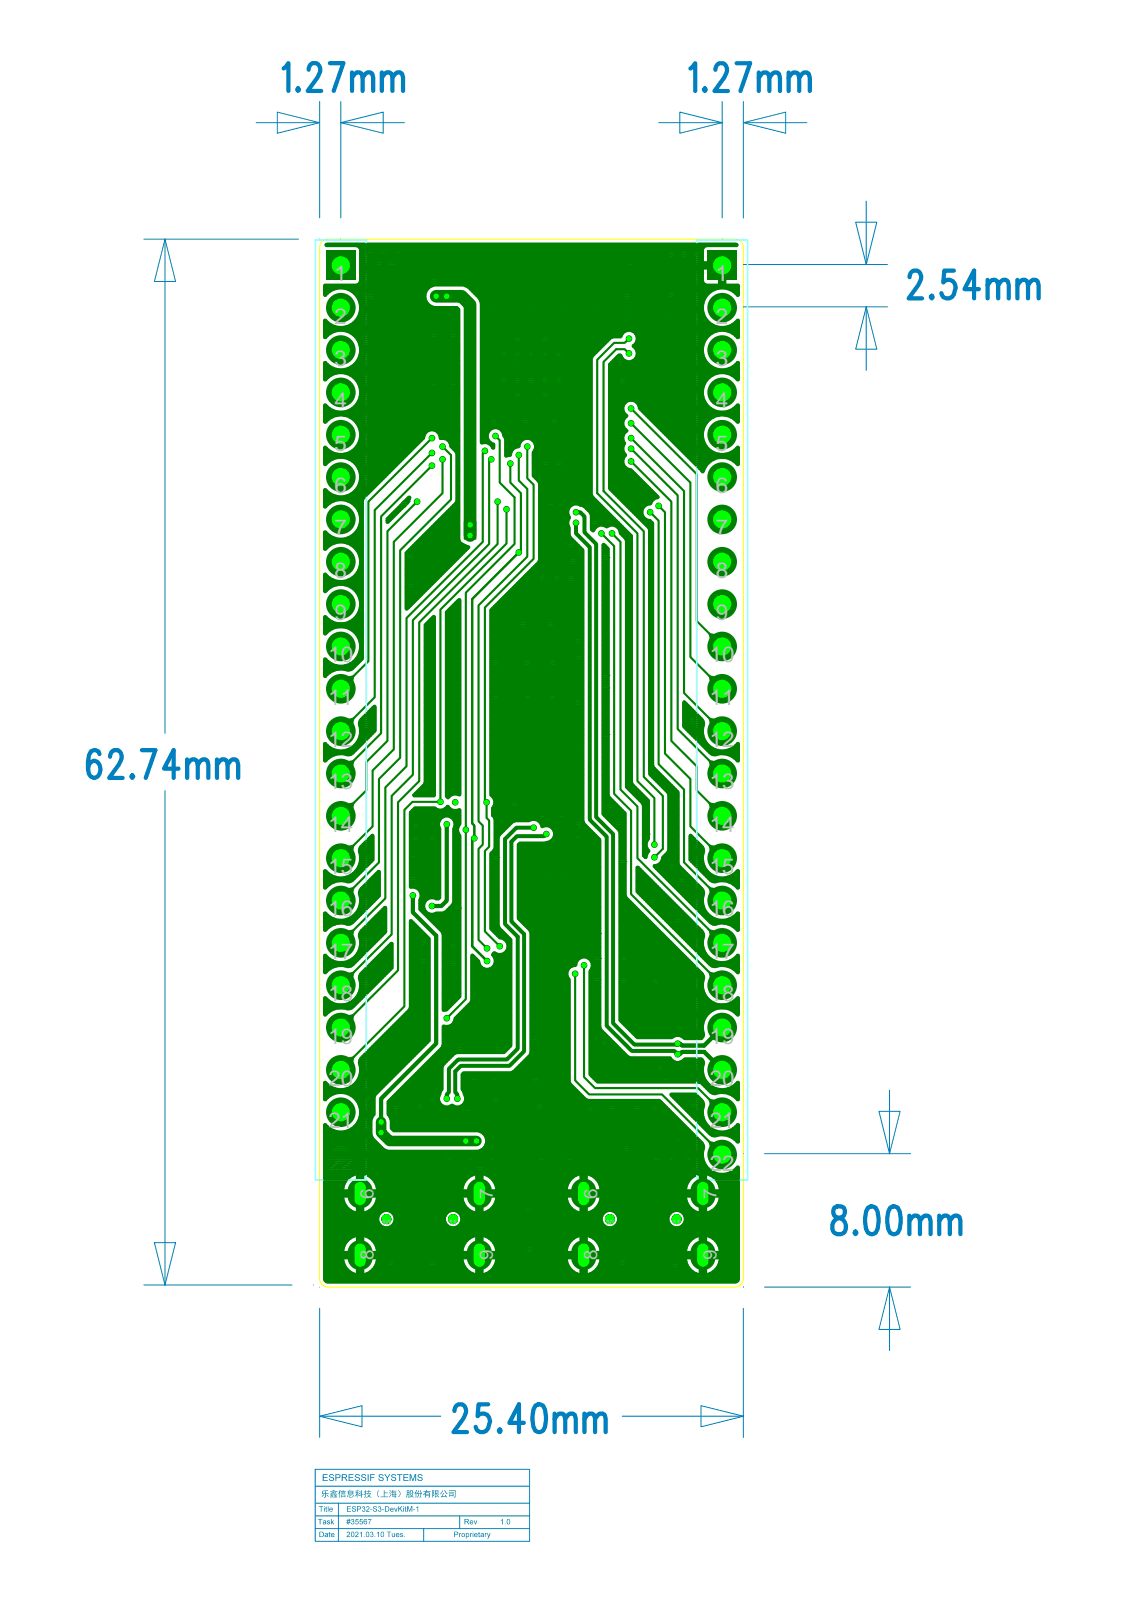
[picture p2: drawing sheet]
<svg xmlns="http://www.w3.org/2000/svg" width="210mm" height="297mm" viewBox="0 0 210 297" stroke-linecap="round" stroke-linejoin="round" font-family="sans-serif">
<defs><g id="words">
<g font-size="175" fill="#008000">
<text x="58.4" y="194.8">J1</text>
<text x="129.3" y="194.8">J3</text>
</g>
<text font-size="23" fill="#008000" x="64.6" y="238.8">J2 J4</text>
<g font-size="7.9" fill="#0080c0">
<text x="52.7" y="16.9">1.27mm</text>
<text x="128.2" y="16.9">1.27mm</text>
<text x="168.8" y="55.5">2.54mm</text>
<text x="16.3" y="144.6">62.74mm</text>
<text x="154.6" y="229.4">8.00mm</text>
<text x="84.2" y="266.2">25.40mm</text>
</g>
<g font-size="5.5" fill="#008000">
<text x="65.3" y="52.1" transform="rotate(-90 65.3 52.1)">J1x1</text>
<text x="136.1" y="52.1" transform="rotate(-90 136.1 52.1)">J3x1</text>
<text x="65.3" y="60" transform="rotate(-90 65.3 60)">J1x2</text>
<text x="136.1" y="60" transform="rotate(-90 136.1 60)">J3x2</text>
<text x="65.3" y="67.8" transform="rotate(-90 65.3 67.8)">J1x3</text>
<text x="136.1" y="67.8" transform="rotate(-90 136.1 67.8)">J3x3</text>
<text x="65.3" y="75.7" transform="rotate(-90 65.3 75.7)">J1x4</text>
<text x="136.1" y="75.7" transform="rotate(-90 136.1 75.7)">J3x4</text>
<text x="65.3" y="83.6" transform="rotate(-90 65.3 83.6)">J1x5</text>
<text x="136.1" y="83.6" transform="rotate(-90 136.1 83.6)">J3x5</text>
<text x="65.3" y="91.4" transform="rotate(-90 65.3 91.4)">J1x6</text>
<text x="65.3" y="99.3" transform="rotate(-90 65.3 99.3)">J1x7</text>
<text x="65.3" y="107.2" transform="rotate(-90 65.3 107.2)">J1x8</text>
<text x="65.3" y="115" transform="rotate(-90 65.3 115)">J1x9</text>
<text x="65.3" y="122.9" transform="rotate(-90 65.3 122.9)">J1x10</text>
<text x="65.3" y="138.7" transform="rotate(-90 65.3 138.7)">J1x12 J1x11</text>
<text x="136.1" y="138.7" transform="rotate(-90 136.1 138.7)">J3x12 J3x11 J3x10 J3x9 J3x8 J3x7 J3x6</text>
<text x="65.3" y="162.3" transform="rotate(-90 65.3 162.3)">J1x15 J1x14 J1x13</text>
<text x="136.1" y="162.3" transform="rotate(-90 136.1 162.3)">J3x15 J3x14 J3x13</text>
<text x="65.3" y="170.1" transform="rotate(-90 65.3 170.1)">J1x16</text>
<text x="136.1" y="170.1" transform="rotate(-90 136.1 170.1)">J3x16</text>
<text x="65.3" y="178" transform="rotate(-90 65.3 178)">J1x17</text>
<text x="136.1" y="178" transform="rotate(-90 136.1 178)">J3x17</text>
<text x="65.3" y="185.9" transform="rotate(-90 65.3 185.9)">J1x18</text>
<text x="136.1" y="185.9" transform="rotate(-90 136.1 185.9)">J3x18</text>
<text x="65.3" y="201.6" transform="rotate(-90 65.3 201.6)">J1x20 J1x19</text>
<text x="136.1" y="201.6" transform="rotate(-90 136.1 201.6)">J3x20 J3x19</text>
<text x="65.3" y="209.5" transform="rotate(-90 65.3 209.5)">J1x21</text>
<text x="136.1" y="209.5" transform="rotate(-90 136.1 209.5)">J3x21</text>
<text x="136.1" y="217.4" transform="rotate(-90 136.1 217.4)">J3x22</text>
</g>
<g font-size="4.6" fill="#0f0">
<text x="68.6" y="224.6" transform="rotate(-90 68.6 224.6)">J2x6</text>
<text x="90.7" y="224.6" transform="rotate(-90 90.7 224.6)">J2x7</text>
<text x="110.1" y="224.6" transform="rotate(-90 110.1 224.6)">J4x6</text>
<text x="132.2" y="224.6" transform="rotate(-90 132.2 224.6)">J4x7</text>
<text x="68.6" y="236.1" transform="rotate(-90 68.6 236.1)">J2x8</text>
<text x="90.7" y="236.1" transform="rotate(-90 90.7 236.1)">J2x9</text>
<text x="110.1" y="236.1" transform="rotate(-90 110.1 236.1)">J4x8</text>
<text x="132.2" y="236.1" transform="rotate(-90 132.2 236.1)">J4x9</text>
</g>
<g font-size="4.1" fill="#c0c0c0">
<text x="62.2" y="52.3">1</text>
<text x="133" y="52.3">1</text>
<text x="62.2" y="60.2">2</text>
<text x="133" y="60.2">2</text>
<text x="62.2" y="68">3</text>
<text x="133" y="68">3</text>
<text x="62.2" y="75.9">4</text>
<text x="133" y="75.9">4</text>
<text x="62.2" y="83.8">5</text>
<text x="133" y="83.8">5</text>
<text x="62.2" y="91.6">6</text>
<text x="133" y="91.6">6</text>
<text x="62.2" y="99.5">7</text>
<text x="133" y="99.5">7</text>
<text x="62.2" y="107.4">8</text>
<text x="133" y="107.4">8</text>
<text x="62.2" y="115.3">9</text>
<text x="133" y="115.3">9</text>
<text x="61" y="123.1">10</text>
<text x="131.9" y="123.1">10</text>
<text x="61" y="131">11</text>
<text x="131.9" y="131">11</text>
<text x="61" y="138.9">12</text>
<text x="131.9" y="138.9">12</text>
<text x="61" y="146.7">13</text>
<text x="131.9" y="146.7">13</text>
<text x="61" y="154.6">14</text>
<text x="131.9" y="154.6">14</text>
<text x="61" y="162.5">15</text>
<text x="131.9" y="162.5">15</text>
<text x="61" y="170.4">16</text>
<text x="131.9" y="170.4">16</text>
<text x="61" y="178.2">17</text>
<text x="131.9" y="178.2">17</text>
<text x="61" y="186.1">18</text>
<text x="131.9" y="186.1">18</text>
<text x="61" y="194">19</text>
<text x="131.9" y="194">19</text>
<text x="61" y="201.8">20</text>
<text x="131.9" y="201.8">20</text>
<text x="61" y="209.7">21</text>
<text x="131.9" y="209.7">21</text>
<text x="131.9" y="217.6">22</text>
</g>
<g font-size="3.5" fill="#c0c0c0">
<text x="69.4" y="222.8" transform="rotate(-90 69.4 222.8)">6</text>
<text x="91.5" y="222.8" transform="rotate(-90 91.5 222.8)">7</text>
<text x="110.9" y="222.8" transform="rotate(-90 110.9 222.8)">6</text>
<text x="133.1" y="222.8" transform="rotate(-90 133.1 222.8)">7</text>
<text x="69.4" y="234.3" transform="rotate(-90 69.4 234.3)">8</text>
<text x="91.5" y="234.3" transform="rotate(-90 91.5 234.3)">9</text>
<text x="110.9" y="234.3" transform="rotate(-90 110.9 234.3)">8</text>
<text x="133.1" y="234.3" transform="rotate(-90 133.1 234.3)">9</text>
</g>
<g font-size="1.9" fill="#0f0">
<text x="72.4" y="227.5" transform="rotate(-90 72.4 227.5)">J2x10</text>
<text x="84.8" y="227.5" transform="rotate(-90 84.8 227.5)">J2x11</text>
<text x="114" y="227.5" transform="rotate(-90 114 227.5)">J4x10</text>
<text x="126.4" y="227.5" transform="rotate(-90 126.4 227.5)">J4x11</text>
</g>
<g font-size="1.4" fill="#c0c0c0">
<text x="71" y="227.6">10</text>
<text x="83.4" y="227.6">11</text>
<text x="112.5" y="227.6">10</text>
<text x="124.9" y="227.6">11</text>
</g>
<text font-size="1.3" fill="#0080c0" x="92.9" y="283.4">1.0</text>
</g></defs>
<path d="M60 44.7l.9-.3h75.6a1.55 1.55 0 0 1 1.6 1.6v191.7a1.55 1.55 0 0 1-1.6 1.5h-75.6a1.55 1.55 0 0 1-1.5-1.5v-191.7l.1-.5z" fill="none" stroke="#ff0" stroke-width=".19"/>
<g fill="none" stroke="#0080c0" stroke-width=".19">
<path d="M59.4 18.9v21.6M63.3 18.9v21.6M134.1 18.9v21.6M138.1 18.9v21.6M47.6 22.8h11.8M51.5 20.8l7.9 2-7.9 2zM63.3 22.8l7.9-2v4zM63.3 22.8h11.8M122.3 22.8h11.8M126.3 20.8l7.8 2-7.8 2zM138.1 22.8l7.9-2v4zM138.1 22.8h11.8"/>
<path d="M160.9 37.4v11.8M26.7 44.4h28.7M30.6 44.4l2 7.9h-3.9zM30.6 44.4v91.9M59.4 44.4h.1M63.3 44.4h.1M134.1 44.4h.1M138.1 44.4h.1M138.1 49.2h26.7M158.9 41.3h4l-2 7.9zM160.9 57l2 7.9h-4zM160.9 57v11.8"/>
<path d="M30.6 147v91.9M142 214.5h27.2M163.3 206.6h3.9l-2 7.9zM165.2 202.6v11.9M26.7 238.9h27.6M28.7 231h3.9l-2 7.9zM142 239.2h27.2M165.2 239.2l2 7.9h-3.9zM165.2 239.2v11.9M59.4 243.2v24M138.1 243.2v24M58.6 273.1h39.8v13.4h-39.8z"/>
<path d="M58.6 276.3h39.8M58.6 279.4h39.8M59.4 263.3l7.8-2v3.9zM59.4 263.3h22.5M62.9 279.4v7.1M115.6 263.3h22.5M130.2 261.3l7.9 2-7.9 1.9zM58.6 281.8h39.8M58.6 284.1h39.8M78.7 284.1v2.4M85.4 281.8v2.3"/>
</g>
<circle cx="63.3" cy="214.6" r="1.69" fill="#000"/>
<g fill="#0080c0">
<path d="M59.3 284.7h.4a.51 .51 0 0 1 .5 .5 .51 .51 0 0 1-.5 .5h-.4zM59.5 284.8v.8a.42 .42 0 0 0 .5-.4 .42 .42 0 0 0-.5-.4zM60.4 285.1a.32 .32 0 0 1 .5 .1l.1 .5-.2-.1-.3 .1a.25 .25 0 0 1-.2-.3 .25 .25 0 0 1 .4-.1l.1-.2-.5 .1zM60.4 285.5l.2 .1 .2-.2zM61.1 284.8l.2-.1v.3h.1l-.1 .1v.5l.1 .1h-.3v-.6h-.1zM61.6 285.1l.3-.1 .2 .3-.5 .1a.23 .23 0 0 0 .2 .2 .23 .23 0 0 0 .2-.1h.1a.38 .38 0 0 1-.5 .2 .38 .38 0 0 1 0-.6zM61.7 285.1l-.1 .2h.4l-.1-.2z"/>
<path d="M59.1 282.3h.8v.2h-.4v.9h-.1v-.9h-.3zM60.1 282.7a.41 .41 0 0 1 .5 0 .41 .41 0 0 1 0 .6v.1l-.1-.1-.3 .1a.25 .25 0 0 1-.2-.4 .25 .25 0 0 1 .4-.1v-.2l-.4 .1zM60.1 283.1l.2 .2 .1-.3zM60.8 282.7l.3-.1 .2 .2-.3-.1-.1 .2a.3 .3 0 0 1 .4 .2 .3 .3 0 0 1-.3 .4 .3 .3 0 0 1-.3-.4l.4 .2 .1-.2h-.1a.25 .25 0 0 1-.3-.1 .25 .25 0 0 1 0-.3zM61.5 282.3h.1v.6l.3-.3h.2l-.3 .3 .3 .5h-.2l-.2-.4-.1 .4h-.1z"/>
<path d="M59.2 280h.9v.1h-.4v.9h-.1v-.9h-.4zM60.2 280l.1 .1zM60.2 280.3h.1v.7h-.1zM60.5 280.1l.1-.1v.3h.2l-.2 .1v.4l.2 .2-.3-.1v-.5h-.1zM60.9 280h.1v1h-.1zM61.2 280.3h.4l.2 .3-.5 .1a.23 .23 0 0 0 .1 .2 .23 .23 0 0 0 .3-.1h.1a.38 .38 0 0 1-.5 .1 .38 .38 0 0 1-.1-.6zM61.3 280.5h.4l-.2-.1z"/>
<path d="M59.9 277.1l1-.1 .1 .1-1 .1v.4h.4v-.4h.1v.4h.6v.1h-.6l-.1 .7h-.2l-.1-.1 .3-.1v-.5l-.6-.1zM60.1 277.8l.1 .1-.4 .4-.1-.1zM60.6 277.9l.1-.1 .4 .3-.1 .1zM61.5 277.4l.7-.2-.2 .2h.4h-.1v.1l.2 .1h-1.1l.3-.1zM62.1 277.9h.4l-.2 .1 .3 .1h-.3v.2l.2-.2 .2 .2h-.8l.2-.2 .1 .2v-.2h-.2l.2-.1zM61.3 277.2l.6-.3 .8 .3v.1h-.2a1.12 1.12 0 0 0-1.2 0zM61.5 277.9h.3h-.1l.1 .1-.1 .2 .2-.1v.2l-.6 .1 .1-.3 .2 .1v-.1h-.2l.2-.1zM61.9 277.9l.3-.3 .5 .2v.1l-.4-.2-.3 .3zM61.2 277.9l.4-.3 .3 .2-.3-.1-.3 .3zM62 277.4v.1l.2-.1zM61.7 277.4l.2 .1v-.1zM63.4 277.8h.7v.5l-.6-.1v.2h-.1zM63.1 277h.2l-.1 1.4h-.2l.1-.9-.2 .2-.1-.1zM63.5 277.9v.2h.5v-.2zM63.3 277.2h1v.1h-1zM63.4 277.4h.8v.1h-.8zM63.4 277.6h.8v.1h-.8zM63.6 277h.2v.1zM64.6 277.1h.3v-.2l.2 .1-.1 .1h.6v.7h-1zM64.8 277.9h.1v.3h.5v-.1l.1 .1v.1h-.7zM64.7 277.2v.1h.8v-.1zM64.7 277.6v.1h.8v-.1zM64.7 277.4v.1h.8v-.1zM65.5 278l.1-.1 .2 .3h-.1zM64.5 277.9l.1 .1-.1 .3h-.1zM65.1 277.9h.1l.1 .1-.1 .1zM66 277.1l.5-.1 .1 .1h-.2v.3h.2v.1h-.2v.9h-.1v-.6l-.2 .4-.1-.1 .3-.6h-.3v-.1h.3v-.2zM67.1 277h.1v.8h.2v.1h-.2v.5h-.1v-.4h-.5v-.1l.5-.1zM66.7 277.5l.3 .2-.1 .1-.2-.3zM66.7 277.2l.1-.1 .2 .3h-.1zM66.4 277.7l.1-.1 .2 .2-.1 .1zM68.1 277.2h.4l-.1-.2h.2v.2h.3v.1h-.3v.3h.3l-.3 .5 .4 .2-.1 .1-.4-.2-.4 .1 .3-.2-.2-.6 .3 .1v-.3h-.4zM67.8 277h.1v.3h.2v.1h-.2v.2h.2v.1h-.2v.6l-.2 .1 .1-.6-.2 .1-.1-.1 .3-.1v-.3h-.2v-.1h.2zM68.3 277.7l.2 .3 .2-.3zM70.4 277l.1 .1a.68 .68 0 0 0 0 1.1l-.1 .1a.78 .78 0 0 1 0-1.3zM71.3 277h.1v.4h.6v.2h-.6v.6h.7v.1h-1.4v-.1h.6zM72.9 276.9l.2 .1-.1 .1h.7v.1h-.7l-.1 .2h.6v.3h.2v.1h-.2v.3l.1 .1-.2 .2-.2-.1 .2-.1h-.6l.1-.4-.2-.1h.2v-.3l-.1 .1-.1-.1zM72.9 277.8v.3h.5v-.3zM73 277.5l-.1 .2h.5v-.2zM72.5 277.8l.1 .1-.2 .4h-.1zM72.3 277.4l.3 .2v.1l-.3-.2zM72.4 277l.3 .2-.1 .1-.3-.2zM73.1 277.9l.2 .1-.1 .1zM73.1 277.5l.2 .2zM74 277a.78 .78 0 0 1 0 1.3v-.1a.67 .67 0 0 0 0-1.1zM75.6 277h.4v1.3l-.2 .1 .1-.6h-.2l-.2 .6-.1-.1zM76.1 277.6h.7l-.3 .5 .4 .2-.1 .1-.3-.2-.4 .2-.1-.1 .4-.2zM76.2 277h.5v.4h.2l-.1 .1h-.2l-.1-.4h-.2l-.1 .5-.1-.1zM75.7 277.5v.2h.2v-.2zM75.7 277.1v.3h.2v-.3zM76.3 277.7l.2 .3 .1-.3zM77.7 277l.2 .1-.3 .5h.6l-.2-.6h.1l.4 .6-.2 .1v-.1l-.1 .3a.31 .31 0 0 1-.3 .5v-.2a.35 .35 0 0 0 .2-.5h-.3v.4l-.3 .3-.1-.1 .3-.3v-.3h-.3zM77.3 276.9l.1 .2a1.41 1.41 0 0 0-.1 1.3h-.1v-.9l-.1 .2-.1-.1zM78.7 277.2h.4l.1-.3 .1 .1v.2h.7v.1h-.8l-.1 .1h.8l-.1 .9-.2 .1-.1-.2h.2v-.2h-.6v.4h-.2l.1-.7-.3 .2-.1-.1 .5-.5h-.4zM79.1 277.5v.2h.6v-.2zM79.1 277.8v.2h.6v-.2zM80.8 277h.6v.6h-.3l.1 .3 .2-.2 .1 .1-.3 .2 .4 .2-.1 .1-.3-.2-.1-.5h-.2v.6l.2-.1v.1l-.3 .2v-.1zM80.2 277h.5l-.2 .5 .2 .4-.2 .2-.1-.1a.23 .23 0 0 0 .2-.3 .23 .23 0 0 0-.2-.2l.1-.4h-.1v1.3h-.2zM80.9 277.4v.1h.4v-.1zM80.9 277.1v.2h.4v-.2zM82.3 277.5l.2 .1-.4 .6 .7-.1-.2-.2 .1-.1 .3 .5-.1 .1-.1-.2-.8 .1-.1-.1zM82.5 277h.1l.6 .7-.2 .1-.1-.2zM82.2 277l.1 .1-.5 .7-.1-.1zM83.5 277.6h.7v.5h-.6v.1h-.1zM83.4 277h1.2v1.3l-.3 .1v-.2l.2-.1v-1h-1.1zM83.6 277.7v.3h.5v-.3zM83.3 277.3h1v.1h-1z"/>
<path d="M60 274h.9v.2h-.8v.4h.7v.1h-.7v.4h.8v.2h-.9zM61.2 274.2a.49 .49 0 0 1 .5-.2 .49 .49 0 0 1 .3 .4h-.1a.26 .26 0 0 0-.3-.3 .26 .26 0 0 0-.2 .4h.1a.44 .44 0 0 1 .6 .5 .44 .44 0 0 1-.8 .2l-.2-.2v-.2h.2a.3 .3 0 0 0 .3 .4 .3 .3 0 0 0 .2-.4l-.1-.1a.43 .43 0 0 1-.5-.5zM62.3 274h.5a.38 .38 0 0 1 .5 .4 .38 .38 0 0 1-.5 .4h-.3v.5h-.2zM62.5 274.2v.4h.3a.24 .24 0 0 0 .3-.2 .24 .24 0 0 0-.3-.2zM63.5 274h.5a.35 .35 0 0 1 .5 .3 .35 .35 0 0 1-.4 .4l.5 .6h-.2l-.5-.6h-.2v.6h-.2zM63.7 274.2v.4l.6-.1-.1-.3zM64.7 274h1v.2h-.8v.4h.7v.1h-.7v.4h.8v.2h-1zM66 274.2a.49 .49 0 0 1 .5-.2 .49 .49 0 0 1 .3 .4h-.1a.26 .26 0 0 0-.3-.3 .26 .26 0 0 0-.2 .4h.1a.44 .44 0 0 1 .6 .5 .44 .44 0 0 1-.8 .2l-.2-.2v-.2h.1a.3 .3 0 0 0 .4 .4 .3 .3 0 0 0 .2-.4l-.1-.1a.43 .43 0 0 1-.5-.5zM67.2 274.1a.49 .49 0 0 1 .8 .3h-.2a.26 .26 0 0 0-.3-.3 .26 .26 0 0 0-.2 .4h.2a.44 .44 0 0 1 .5 .5 .44 .44 0 0 1-.7 .2l-.2-.2-.1-.2h.2a.3 .3 0 0 0 .4 .4 .3 .3 0 0 0 .1-.4v-.1a.4 .4 0 0 1-.5-.1 .4 .4 0 0 1 0-.5zM68.3 274h.2v1.3h-.2zM68.8 274h.8v.2h-.7v.4h.6v.1h-.6v.6h-.1zM70.4 274.2a.49 .49 0 0 1 .5-.2 .49 .49 0 0 1 .3 .4h-.1a.26 .26 0 0 0-.3-.3 .26 .26 0 0 0-.2 .4h.1a.44 .44 0 0 1 .6 .5 .44 .44 0 0 1-.8 .2l-.2-.2v-.2h.2a.3 .3 0 0 0 .3 .4 .3 .3 0 0 0 .2-.4l-.1-.1a.43 .43 0 0 1-.5-.5zM71.4 274h.2l.4 .6 .3-.6h.2l-.5 .8v.5h-.1v-.5zM72.8 274.1a.49 .49 0 0 1 .8 .3h-.2a.26 .26 0 0 0-.3-.3 .26 .26 0 0 0-.2 .4h.1a.44 .44 0 0 1 .6 .5 .44 .44 0 0 1-.7 .2l-.3-.2v-.2h.2a.3 .3 0 0 0 .3 .4 .3 .3 0 0 0 .2-.4l-.1-.1a.4 .4 0 0 1-.4-.1 .4 .4 0 0 1 0-.5zM73.7 274h1.1v.2h-.5v1.1h-.1v-1.1h-.5zM74.9 274h.9v.2h-.7v.4h.7v.1h-.7v.4h.8v.2h-1zM76.1 274h.3l.3 1.1 .3-1.1h.3v1.3h-.2v-1.1l-.3 1.1h-.2l-.3-1.1v1.1h-.2zM77.7 274.1a.49 .49 0 0 1 .8 .3h-.2a.26 .26 0 0 0-.3-.3 .26 .26 0 0 0-.2 .4h.1a.44 .44 0 0 1 .6 .5 .44 .44 0 0 1-.7 .2l-.3-.2v-.2h.2a.3 .3 0 0 0 .3 .4 .3 .3 0 0 0 .2-.4l-.1-.1a.4 .4 0 0 1-.4-.1 .4 .4 0 0 1 0-.5z"/>
<path d="M84.4 284.7h.3a.3 .3 0 0 1 .4 .3 .3 .3 0 0 1-.3 .3h-.3v.4h-.1zM84.5 284.8v.4h.3a.19 .19 0 0 0 .2-.2 .19 .19 0 0 0-.2-.2zM85.3 285h.4l-.3 .2v.5h-.1zM85.7 285.4a.36 .36 0 0 1 .7 0 .36 .36 0 0 1-.7 0zM85.8 285.4a.25 .25 0 0 0 .5 0 .25 .25 0 0 0-.5 0zM86.5 285l.2 .1a.33 .33 0 0 1 .5 .3 .33 .33 0 0 1-.5 .2v.4h-.2zM86.7 285.4a.23 .23 0 0 0 .4 0 .23 .23 0 0 0-.4 0zM87.3 285h.4l-.2 .2v.5h-.2zM87.8 284.7l.1 .1zM87.8 285h.1v.7h-.1zM88.1 285.1l.4-.1 .2 .3-.5 .1a.23 .23 0 0 0 .1 .2 .23 .23 0 0 0 .3-.1h.1a.38 .38 0 0 1-.5 .2 .38 .38 0 0 1-.1-.6zM88.2 285.1v.2h.4l-.1-.2zM88.9 284.8l.1-.1v.3h.2l-.2 .1v.5l.2 .1h-.3v-.6h-.1zM89.4 285a.41 .41 0 0 1 .5 .1 .41 .41 0 0 1 0 .5v.1l-.2-.1-.2 .1a.25 .25 0 0 1-.2-.3 .25 .25 0 0 1 .3-.1v-.2l-.3 .1zM89.4 285.5l.2 .1 .1-.2zM90.1 285h.4l-.3 .2v.5h-.1zM90.5 285h.1l.2 .6 .2-.6h.1l-.4 1h-.2l.2-.3z"/>
<path d="M64.5 284.8a.35 .35 0 0 1 .5 .1 .35 .35 0 0 1-.3 .5l-.2 .2h.5v.1h-.6l.1-.2a.44 .44 0 0 0 .3-.7l-.4 .2zM65.3 284.8a.47 .47 0 0 1 .6 .4 .47 .47 0 0 1-.5 .5 .7 .7 0 0 1-.1-.9zM65.4 284.9l-.1 .2a.28 .28 0 0 0 0 .4 .28 .28 0 0 0 .4 0v-.2a.29 .29 0 0 0 0-.3 .29 .29 0 0 0-.3-.1zM66.1 284.8a.35 .35 0 0 1 .5 .1 .35 .35 0 0 1-.3 .5l-.2 .2h.5v.1h-.6v-.2a.44 .44 0 0 0 .4-.7l-.4 .2zM66.9 285l.3-.3v1h-.1v-.8l-.2 .2zM67.6 285.6l.1 .1zM68.1 284.8a.47 .47 0 0 1 .5 .4 .47 .47 0 0 1-.5 .5 .7 .7 0 0 1 0-.9zM68.1 284.9v.2a.28 .28 0 0 0 0 .4 .28 .28 0 0 0 .3 0l.1-.2a.29 .29 0 0 0 0-.3 .29 .29 0 0 0-.4-.1zM68.8 284.8a.26 .26 0 0 1 .5 0 .26 .26 0 0 1-.1 .4 .31 .31 0 0 1 0 .5 .31 .31 0 0 1-.5-.3h.2a.2 .2 0 0 0 .2 .2 .2 .2 0 0 0 .1-.2 .2 .2 0 0 0-.2-.2v-.1a.16 .16 0 0 0 .2-.1 .16 .16 0 0 0-.2-.2 .16 .16 0 0 0-.1 .2h-.2zM69.6 285.6l.1 .1zM70 285l.4-.3v1h-.1v-.8l-.3 .2zM70.8 284.8a.47 .47 0 0 1 .6 .4 .47 .47 0 0 1-.5 .5 .7 .7 0 0 1-.1-.9zM70.9 284.9l-.1 .2a.28 .28 0 0 0 0 .4 .28 .28 0 0 0 .4 0v-.2a.29 .29 0 0 0 0-.3 .29 .29 0 0 0-.3-.1zM71.8 284.7h.9v.1h-.4v.9h-.1v-.9h-.4zM72.8 285h.1v.4a.18 .18 0 0 0 .2 .2 .18 .18 0 0 0 .1-.2v-.4h.2v.7l-.2-.1a.25 .25 0 0 1-.3 .1 .25 .25 0 0 1-.1-.3zM73.6 285.1l.4-.1 .2 .3-.6 .1a.23 .23 0 0 0 .2 .2 .23 .23 0 0 0 .3-.1h.1a.38 .38 0 0 1-.6 .2 .38 .38 0 0 1 0-.6zM73.7 285.2l.4 .1-.2-.2zM74.4 285h.3l.2 .2-.3-.1-.1 .1a.3 .3 0 0 1 .4 .3 .3 .3 0 0 1-.3 .3 .3 .3 0 0 1-.3-.3l.4 .1 .1-.1-.1-.1a.25 .25 0 0 1-.3-.1 .25 .25 0 0 1 0-.3zM75.1 285.6l.1 .1z"/>
<path d="M64.6 282.3h.1v.3h.2v-.3h.1v.3l.1 .1h-.1l-.1 .3h.2v.1h-.2l-.1 .3h-.1l.1-.3h-.2l-.1 .3h-.1l.1-.3-.2-.1h.2v-.3h-.2v-.1h.3zM64.7 282.7l-.1 .3h.2v-.3zM65.3 282.4a.26 .26 0 0 1 .4 0 .26 .26 0 0 1-.1 .4 .31 .31 0 0 1 .1 .5 .31 .31 0 0 1-.5-.2h.1a.2 .2 0 0 0 .3 .1 .2 .2 0 0 0 .1-.2 .2 .2 0 0 0-.3-.1v-.1a.18 .18 0 0 0 .3-.2 .16 .16 0 0 0-.2-.2 .16 .16 0 0 0-.2 .2h-.1zM66.1 282.4h.5v.1h-.4l-.1 .2a.33 .33 0 0 1 .5 .2 .33 .33 0 0 1-.2 .5 .33 .33 0 0 1-.4-.3h.1a.21 .21 0 0 0 .3 .1 .21 .21 0 0 0 .1-.4 .21 .21 0 0 0-.4 .1h-.1zM66.9 282.4h.5v.1h-.4l-.1 .2a.33 .33 0 0 1 .5 .2 .33 .33 0 0 1-.2 .5 .33 .33 0 0 1-.4-.3h.1a.21 .21 0 0 0 .3 .1 .21 .21 0 0 0 0-.4 .21 .21 0 0 0-.3 .1h-.1zM67.6 282.5l.4-.1 .2 .2h-.1a.2 .2 0 0 0-.3-.1 .2 .2 0 0 0-.1 .2v.1a.33 .33 0 0 1 .5 .2 .33 .33 0 0 1-.4 .4 .33 .33 0 0 1-.3-.4zM67.7 283a.22 .22 0 0 0 .4 0 .22 .22 0 0 0-.4 0zM68.3 282.4h.7l-.4 1h-.1v-.3l.4-.6h-.6z"/>
<path d="M64.4 280h.8v.1h-.6v.3h.5v.1h-.5v.4h.6v.1h-.8zM65.5 280a.4 .4 0 0 1 .6 .3h-.1a.21 .21 0 0 0-.3-.2 .21 .21 0 0 0-.1 .2v.1a.38 .38 0 0 1 .5 .2 .38 .38 0 0 1-.2 .5 .38 .38 0 0 1-.5-.3l-.1-.2h.2a.23 .23 0 0 0 .1 .3 .23 .23 0 0 0 .3 0 .23 .23 0 0 0-.1-.3 .32 .32 0 0 1-.3-.2 .32 .32 0 0 1 0-.4zM66.3 280h.4a.3 .3 0 0 1 .4 .3 .3 .3 0 0 1-.4 .3h-.2v.4h-.2zM66.5 280.1v.4h.2a.19 .19 0 0 0 .3-.2 .19 .19 0 0 0-.3-.2zM67.3 280a.26 .26 0 0 1 .5 0 .26 .26 0 0 1-.1 .4 .31 .31 0 0 1 0 .6 .31 .31 0 0 1-.5-.3h.2a.2 .2 0 0 0 .2 .2 .2 .2 0 0 0 .1-.3 .2 .2 0 0 0-.2-.1v-.1a.16 .16 0 0 0 .2-.1 .16 .16 0 0 0-.2-.2 .16 .16 0 0 0-.1 .2l-.2-.1zM68.1 280a.35 .35 0 0 1 .5 .2 .35 .35 0 0 1-.2 .5l-.2 .2h.5v.1h-.7l.1-.2a.44 .44 0 0 0 .3-.7l-.4 .2zM68.8 280.6h.4v.1h-.4zM69.4 280a.4 .4 0 0 1 .6 .3h-.1a.21 .21 0 0 0-.2-.2 .21 .21 0 0 0-.2 .2v.1a.38 .38 0 0 1 .5 .2 .38 .38 0 0 1-.2 .5 .38 .38 0 0 1-.5-.3v-.2h.1a.23 .23 0 0 0 .1 .3 .23 .23 0 0 0 .3 0 .23 .23 0 0 0 0-.3 .32 .32 0 0 1-.4-.2 .32 .32 0 0 1 0-.4zM70.3 280a.26 .26 0 0 1 .4 0 .26 .26 0 0 1 0 .4 .31 .31 0 0 1 0 .6 .31 .31 0 0 1-.5-.3h.1a.2 .2 0 0 0 .3 .2 .2 .2 0 0 0 .1-.3 .2 .2 0 0 0-.3-.1l.1-.1a.16 .16 0 0 0 .2-.1 .16 .16 0 0 0-.2-.2 .16 .16 0 0 0-.1 .2l-.2-.1zM71 280.6h.3v.1h-.3zM71.5 280h.4a.51 .51 0 0 1 .4 .5 .51 .51 0 0 1-.4 .5h-.4zM71.6 280.1v.8a.42 .42 0 0 0 .6-.4 .42 .42 0 0 0-.6-.4zM72.5 280.3h.4l.2 .3-.5 .1a.23 .23 0 0 0 .1 .2 .23 .23 0 0 0 .3-.1h.1a.38 .38 0 0 1-.5 .1 .38 .38 0 0 1-.1-.6zM72.6 280.5h.4l-.2-.1zM73.2 280.3h.1l.2 .6 .2-.6h.2l-.3 .7h-.1zM74 280h.1v.4l.5-.4h.2l-.4 .4 .4 .6h-.1l-.4-.5-.2 .1v.4h-.1zM74.9 280l.1 .1zM74.9 280.3h.1v.7h-.1zM75.2 280.1l.2-.1v.3h.1l-.1 .1v.4l.1 .2-.2-.1-.1-.5h-.1zM75.6 280h.2l.3 .8 .3-.8h.2v1h-.1v-.9l-.3 .9h-.2l-.2-.9v.9h-.2zM76.7 280.6h.4v.1h-.4zM77.3 280.2l.4-.2v1h-.1v-.8l-.3 .2z"/>
<path d="M86.3 282.3h.4a.28 .28 0 0 1 .4 .3 .28 .28 0 0 1-.3 .3l.4 .5h-.2l-.3-.5h-.3v.5h-.1zM86.4 282.5v.3l.5-.1v-.2zM87.3 282.7l.4-.1 .2 .4h-.5a.23 .23 0 0 0 .1 .2 .23 .23 0 0 0 .3-.1h.1a.38 .38 0 0 1-.5 .2 .38 .38 0 0 1-.1-.6zM87.4 282.8l.4 .1-.2-.2zM88 282.6h.1l.2 .6 .2-.6h.2l-.3 .8h-.1z"/>
</g>
<path d="M60.1 138l-.1 .3v3.1l.1 .3h.5a3.5 3.5 0 0 1 3.9-1.1 1.54 1.54 0 0 0 1.3-.4l4.1-4.3 .1-4.5-.2-.3-.2-.1-.3 .1-2.4 2.4a2.21 2.21 0 0 0-.2 2.2 3.4 3.4 0 0 1-2.2 3.4 3.4 3.4 0 0 1-3.9-1.1zM60.1 161.6l-.1 .3v3.1l.1 .3h.5a3.5 3.5 0 0 1 3.9-1.1 1.54 1.54 0 0 0 1.3-.4l3.7-3.8 .1-4.6-.1-.3-.3-.1-.3 .1-2 2a2.21 2.21 0 0 0-.2 2.2 3.4 3.4 0 0 1-2.2 3.4 3.4 3.4 0 0 1-3.9-1.1zM60.1 169.5l-.1 .3v3.1l.3 .3h.3a3.6 3.6 0 0 1 3.9-1.1 1.54 1.54 0 0 0 1.3-.5l4.9-5v-4.5l-.1-.3-.2-.1-.3 .1-3.2 3.1a2.21 2.21 0 0 0-.2 2.3 3.4 3.4 0 0 1-2.2 3.4 3.4 3.4 0 0 1-3.9-1.2zM60.1 177.4l-.1 .3v3l.1 .3 .5 .1a3.5 3.5 0 0 1 3.9-1.1 1.54 1.54 0 0 0 1.3-.5l6.1-6.2v-4.5l-.1-.3-.3-.1-.2 .1-4.4 4.3a2.21 2.21 0 0 0-.2 2.3 3.4 3.4 0 0 1-2.2 3.3 3.4 3.4 0 0 1-3.9-1.1zM75.7 92.2l-4 4-.1 .3 .1 .8 .3 .1 .3-.1 3.8-3.9 .1-.2a.77 .77 0 0 0 0-1.1zM60.1 185.3l-.1 .2v3.1l.1 .3h.5a3.5 3.5 0 0 1 3.9-1.1 1.54 1.54 0 0 0 1.3-.4l7.3-7.4v-4.5l-.1-.3-.3-.1-.3 .1-5.5 5.5a2.21 2.21 0 0 0-.2 2.2 3.4 3.4 0 0 1-2.2 3.4 3.4 3.4 0 0 1-3.9-1.1zM78.8 115.9l-.1 .3v29l-.2 .6-1.8 1.8a.39 .39 0 0 0-.1 .4 .39 .39 0 0 0 .4 .2h3.6h.2l.2-.4v-33.1l-.1-.3-.3-.1-.3 .1zM85 111.3l-2.3 2.2-.1 .3v34.1a.58 .58 0 0 0 .9 .5 1.37 1.37 0 0 1 1.8-.3l.4-.2v-.2v-36.2l-.2-.3zM76.1 150.8l-.2 .3v13.7a.39 .39 0 0 0 .5 .4 1.3 1.3 0 0 1 1.4 .6 1.3 1.3 0 0 1-.1 1.5v1.7l.1 .3 3.9 3.9 .3 .5v14a.73 .73 0 0 0 1.2 .2l2.4-2.4 .1-.3v-29.9a1.64 1.64 0 0 1 0-2.2v-2.5a.39 .39 0 0 0-.6-.4 1.36 1.36 0 0 1-1.7-.6h-.4a1.47 1.47 0 0 1-2.3 .3h-3.6zM82.3 152.2a1.29 1.29 0 0 1 1.6 .2 1.29 1.29 0 0 1 .1 1.7v13.3l-.1 .5-1.2 1.2a1.78 1.78 0 0 1-1.6 .3 1.29 1.29 0 0 1-1.8-.1 1.29 1.29 0 0 1 0-1.8 1.29 1.29 0 0 1 1.8-.1h.5l.4-.6v-12.7a1.43 1.43 0 0 1 .3-1.9zM124.5 203.1a.39 .39 0 0 0 0 .7l7.2 7.2a1.68 1.68 0 0 0 1.9 .3 3.5 3.5 0 0 1 3.3 1.3h.3l.3-.4v-3.1l-.3-.3h-.3a3.4 3.4 0 0 1-4.4 .8 3.4 3.4 0 0 1-1.5-4.2l-.3-.9-1.4-1.4zM118.2 161l-.1 .3v4.4l.1 .3 13.5 13.5a1.68 1.68 0 0 0 1.9 .3 3.5 3.5 0 0 1 3.3 1.3h.3l.3-.4v-3l-.3-.4h-.3a3.4 3.4 0 0 1-4.4 .9 3.4 3.4 0 0 1-1.5-4.3l-.1-.6-.4-.5-11.8-11.8-.3-.1zM111.8 101l-.1 .3v50l.1 .3 2.8 2.7 .3 .7v34.6l.1 .3 3.3 3.2 6.5 .1a1.66 1.66 0 0 1 2.3 .1h3.1a1.11 1.11 0 0 0 .7-1.2 3.4 3.4 0 0 1 1.7-4.1 3.4 3.4 0 0 1 4.3 .9h.4l.2-.3v-3.1l-.3-.3h-.3a3.4 3.4 0 0 1-4.4 .8 3.4 3.4 0 0 1-1.5-4.2l-.1-.6-.4-.5-13.9-13.9-.2-.4v-15.2l-.1-.3-2.8-2.8-.2-.5v-45.6l-.9-1-.3-.1zM126.8 130.3l-.1 .3v4.6l5 5a1.47 1.47 0 0 0 1.3 .4l.4-.1a3.5 3.5 0 0 1 3.5 1.2h.4l.2-.3v-3.1l-.3-.4-.3 .1a3.4 3.4 0 0 1-4.4 .8 3.4 3.4 0 0 1-1.5-4.3l-.1-.5-.4-.5-3.1-3.2-.3-.1zM128 155.1l-.1 .3v4.6l3.8 3.8a1.68 1.68 0 0 0 1.9 .3 3.5 3.5 0 0 1 3.3 1.2h.4l.2-.3v-3.1l-.3-.3h-.3a3.4 3.4 0 0 1-4.4 .8 3.4 3.4 0 0 1-1.5-4.2l-.1-.6-.4-.5-1.9-2-.3-.1zM60.4 45.2a.39 .39 0 0 0-.1 .5 .39 .39 0 0 0 .3 .2h5.5a.63 .63 0 0 1 .6 .7v5.5l-.2 .4-.4 .2h-5.8l-.3 .4v1.7l.3 .4 .4-.2a3.4 3.4 0 0 1 5-.2 3.4 3.4 0 0 1-.2 5 3.4 3.4 0 0 1-4.9-.5l-.3-.1-.3 .4v3.1l.3 .3 .4-.1a3.4 3.4 0 0 1 5-.2 3.4 3.4 0 0 1-.2 5 3.4 3.4 0 0 1-4.9-.6l-.5 .1-.1 .3v3l.3 .4 .4-.1a3.4 3.4 0 0 1 5-.3 3.4 3.4 0 0 1-.2 5 3.4 3.4 0 0 1-4.9-.5l-.5 .1-.1 .2v3.1l.3 .4 .4-.1a3.4 3.4 0 0 1 5-.3 3.4 3.4 0 0 1-.2 5 3.4 3.4 0 0 1-4.9-.5l-.3-.1-.3 .4v3.1l.3 .3 .4-.1a3.4 3.4 0 0 1 5-.2 3.4 3.4 0 0 1-.2 5 3.4 3.4 0 0 1-4.9-.6l-.5 .1-.1 .3v3l.3 .4 .4-.1a3.4 3.4 0 0 1 5-.2 3.4 3.4 0 0 1-.2 4.9 3.4 3.4 0 0 1-4.9-.5h-.3l-.3 .4v3l.3 .4 .4-.1a3.4 3.4 0 0 1 5-.3 3.4 3.4 0 0 1-.2 5 3.4 3.4 0 0 1-4.9-.5h-.5l-.1 .3v3.1l.3 .4 .4-.2a3.4 3.4 0 0 1 5-.2 3.4 3.4 0 0 1-.2 5 3.4 3.4 0 0 1-4.9-.6l-.5 .1-.1 .3v3.1l.3 .3 .4-.1a3.4 3.4 0 0 1 5-.2 3.4 3.4 0 0 1-.2 5 3.4 3.4 0 0 1-4.9-.6h-.3l-.3 .4v3l.3 .4 .4-.1a3.5 3.5 0 0 1 3.8-1 1.54 1.54 0 0 0 1.3-.5l1.7-1.7 .1-.3v-29.4l.2-.3 11.1-11.1a1.39 1.39 0 0 1 2.1-1.2 1.49 1.49 0 0 1 .5 1.2l.3 .2a1.45 1.45 0 0 1 1.8 1.4l.9 1 .1 .4v8.5l-.2 .3-9.2 9.3v10.4l.1 .3 .3 .1 .2-.1 11.5-11.5a.39 .39 0 0 0-.3-.6l-1.1-.5-.4-.7v-42.5l-.1-.3-.6-.4h-3.8a1.81 1.81 0 0 1-1.8-1.8 1.81 1.81 0 0 1 1.8-1.8h4.7l.7 .1 .6 .4 1.6 1.6 .5 .9v26l.4 .3a1.41 1.41 0 0 1 1.8 .9 .39 .39 0 0 0 .5 .1 .39 .39 0 0 0 .2-.4v-.7l-.3-.2a1.26 1.26 0 0 1-.9-1.5 1.26 1.26 0 0 1 1.4-1 1.26 1.26 0 0 1 1.1 1.3l.4 .7v2.9a.53 .53 0 0 0 .9 .2 .46 .46 0 0 0 .5-.4 1.36 1.36 0 0 1 1.4-1.2l.2-.3a1.26 1.26 0 0 1 1.8-1.1 1.26 1.26 0 0 1 .3 2.1v4.4l1 1.3 .1 .4v14l-.2 .4-8.7 8.6-.1 .3v34.4l.2 .3a1.42 1.42 0 0 1 .1 2.1v1.5l.4 .4 .1 .4v4.9a1.53 1.53 0 0 1-.8 1.1v14.1l.1 .3 1.8 1.7a1.28 1.28 0 0 1 1.2 1.7 1.28 1.28 0 0 1-2.1 .5 .64 .64 0 0 0-.6 .4 .64 .64 0 0 0 .2 .7 1.26 1.26 0 0 1-.7 2 1.26 1.26 0 0 1-1.6-1.3l-1.3-1.3h-.3l-.2 .2-.1 8.4-.2 .4-2.8 2.9a1.34 1.34 0 0 1-1.9 1.2l-.4 .4v3.2l-.1 .5-10.1 10.2v2.4l.3 .6a2.82 2.82 0 0 1 .3 2l.5 .7 .3 .1h15.3a1.61 1.61 0 0 1 1.6 1.6 1.61 1.61 0 0 1-1.6 1.6h-16.5l-.8-.5-1.6-1.5-.4-.9v-2.2l.1-.7 .5-.8v-2.9l.1-.5 10-10 .1-.3v-18.9l-.1-.3-3.4-3.3h-.3l-.3 .3v16.1l-.2 .4-8.8 8.7-.3 .5-.1 .8a3.4 3.4 0 0 1-1.6 4.2 3.4 3.4 0 0 1-4.3-1l-.5 .1-.1 .3v3l.3 .4 .4-.1a3.4 3.4 0 0 1 5-.3 3.4 3.4 0 0 1-.2 5 3.4 3.4 0 0 1-4.9-.5h-.3l-.3 .3v28.6a.92 .92 0 0 0 .9 .9l76-.1 .5-.4 .1-.4v-20.7l-.3-.4-.4 .2a3.4 3.4 0 0 1-4.4 .7 3.4 3.4 0 0 1-1.4-4.2l-.1-.6-.4-.5-7.9-7.9-13.4-.1-.4-.2-2.5-2.6-.3-.6v-18.7a1.42 1.42 0 0 1 .1-2.1l1.1-.4a1.28 1.28 0 0 1 1.7-1.3 1.28 1.28 0 0 1 .4 2.1v19.3l.1 .3 1.4 1.3 .2 .1 18.9 .1 1.8 1.6a1.68 1.68 0 0 0 1.9 .3 3.5 3.5 0 0 1 3.3 1.3l.4-.1 .2-.3v-3l-.3-.4-.4 .1a3.4 3.4 0 0 1-4.3 .8 3.4 3.4 0 0 1-1.6-4l.1-.1a1.14 1.14 0 0 0-.8-1.2h-2.9l-.5 .3a1.33 1.33 0 0 1-2.2-.4h-7.2l-.5-.2-4.9-4.8-.3-.4v-34.9l-.1-.3-2.8-2.7-.2-.7v-50.1l-.2-.3-2.1-2.1a1.91 1.91 0 0 1-.3-1.8 1.64 1.64 0 0 1 .1-1.9 1.33 1.33 0 0 1 0-1.8 1.33 1.33 0 0 1 1.7-.2 2.02 2.02 0 0 1 1.5 1.1l.3 .7v2.5l.5 .5a.54 .54 0 0 0 .6-.5 1.32 1.32 0 0 1 1.9-.3l.3-.1a1.28 1.28 0 0 1 1.4 0 1.28 1.28 0 0 1 .7 1.1l1 1.1 .1 .4v45.6l.1 .2 2.8 2.8 .2 .4v9.3l.1 .3 .5 .4 .4-.1 .6-1.4a1.59 1.59 0 0 1-.2-2l.1-.3v-7.2l-2.9-2.9-.2-.6v-45.5l-.1-.3-7.2-7.1-.2-.6v-25l.2-.4 3.4-3.3 1.5-.1 .4-.3a1.27 1.27 0 0 1 2.1-.6 1.27 1.27 0 0 1-.3 2.1 .55 .55 0 0 0 .4 .8 1.27 1.27 0 0 1-.5 1.9 1.27 1.27 0 0 1-1.8-.9l-.3-.2-.5 .2-1.6 1.6-.2 .3v23l.2 .3 7.1 7.1 .2 .3v45.4l.1 .3 3.2 3.2 .2 .3 .1 10.1-.2 .4-.9 1a1.56 1.56 0 0 1-1.5 1.5 .39 .39 0 0 0-.1 .6l10.7 10.6a2.28 2.28 0 0 0 1.6 0 3.5 3.5 0 0 1 3.3 1.3h.3l.3-.3v-3.1l-.3-.4-.4 .1a3.4 3.4 0 0 1-4.4 .7 3.4 3.4 0 0 1-1.4-4.2l-.1-.6-.4-.5-4-4-.2-.4-.1-13.4-4.4-4.5-.3-.3v-45l-.5-.7a1.39 1.39 0 0 1-1.2-2.1 1.48 1.48 0 0 1 1.1-.6l.2-.2a1.39 1.39 0 0 1 1.3-1 .39 .39 0 0 0 0-.6l-5.1-5a1.3 1.3 0 0 1-1.2-.9 1.3 1.3 0 0 1 .3-1.5v-.3a1.48 1.48 0 0 1-.1-2 1.46 1.46 0 0 1 .4-2.1 .55 .55 0 0 0-.4-.8 1.33 1.33 0 0 1 .4-2 .55 .55 0 0 0-.4-.7 1.26 1.26 0 0 1 .5-2.1 1.26 1.26 0 0 1 1.7 1.3l11.5 11.5a.47 .47 0 0 0 .4 .5 .47 .47 0 0 0 .5-.3 3.4 3.4 0 0 1 6-1.1h.3l.3-.3v-3.1l-.3-.4-.4 .2a3.4 3.4 0 0 1-5 .2 3.4 3.4 0 0 1 .1-5 3.4 3.4 0 0 1 5 .6l.4-.1 .2-.3v-3.1l-.3-.3-.4 .1a3.4 3.4 0 0 1-5 .2 3.4 3.4 0 0 1 .1-4.9 3.4 3.4 0 0 1 5 .5h.3l.3-.4v-3l-.3-.4-.4 .1a3.4 3.4 0 0 1-5 .3 3.4 3.4 0 0 1 .1-5 3.4 3.4 0 0 1 5 .5h.3l.3-.3v-3.1l-.3-.4-.4 .2a3.4 3.4 0 0 1-5 .2 3.4 3.4 0 0 1 .1-5 3.4 3.4 0 0 1 5 .5l.3 .1 .3-.4v-1.7l-.3-.4h-5.8a.63 .63 0 0 1-.6-.6v-5.5l.1-.5 .5-.2h5.6a.48 .48 0 0 0 .1-.6 .48 .48 0 0 0-.6-.2h-75.6zM65 219.1a2.95 2.95 0 0 1 3.2-.4 2.95 2.95 0 0 1 1.6 2.7 3.1 3.1 0 0 1-3.6 3.8 3.2 3.2 0 0 1-2.3-3.8 2.95 2.95 0 0 1 1.1-2.3zM64.6 231a2.95 2.95 0 0 1 3.3-.9 2.95 2.95 0 0 1 1.9 2.7 3.1 3.1 0 0 1-3.6 3.8 3.2 3.2 0 0 1-2.3-3.8l.1-.6zM70.4 226.6a1.35 1.35 0 0 1 2.7 0 1.35 1.35 0 0 1-2.7 0zM82.8 226.6a1.35 1.35 0 0 1 2.7 0 1.35 1.35 0 0 1-2.7 0zM87.2 219.1a2.95 2.95 0 0 1 3.1-.4 2.95 2.95 0 0 1 1.7 2.7 3.1 3.1 0 0 1-3.6 3.8 3.2 3.2 0 0 1-2.3-3.8 2.95 2.95 0 0 1 1.1-2.3zM86.7 231a2.95 2.95 0 0 1 3.3-.9 2.95 2.95 0 0 1 2 2.7 3.1 3.1 0 0 1-3.6 3.8 3.2 3.2 0 0 1-2.3-3.8l.1-.6zM95.2 153.1l.7-.2h2.4a1.38 1.38 0 0 1 2.1 .9 .57 .57 0 0 0 .8 0 1.29 1.29 0 0 1 1.5 1.2 1.29 1.29 0 0 1-1.3 1.4h-4.8l-.3 .1-.3 .5v13.7l.1 .3 2 1.9 .3 .7-.1 22.1-.2 .4-2.7 2.7-.5 .3-8.9 .1-.4 .5v2.8l.3 .6a1.93 1.93 0 0 1-.1 2 1.35 1.35 0 0 1-1.7 .1h-.2a1.31 1.31 0 0 1-1.8-.1 1.31 1.31 0 0 1-.1-1.7l.4-.9v-4.1l.3-.4 1.9-1.9 .5-.2h8.5l.3-.1 1.2-1.3 .1-19.8-.1-.3-2-1.9-.3-.7v-15.8l.3-.7zM106.6 219.1a2.95 2.95 0 0 1 3.1-.4 2.95 2.95 0 0 1 1.7 2.7 3.1 3.1 0 0 1-3.7 3.8 3.2 3.2 0 0 1-2.2-3.8 2.95 2.95 0 0 1 1.1-2.3zM106.6 230.5a2.95 2.95 0 0 1 3.1-.3 2.95 2.95 0 0 1 1.7 2.6 3.1 3.1 0 0 1-3.7 3.8 3.2 3.2 0 0 1-2.2-3.8 2.95 2.95 0 0 1 1.1-2.3zM112 226.6a1.32 1.32 0 0 1 2.6 0 1.32 1.32 0 0 1-2.6 0zM124.4 226.6a1.32 1.32 0 0 1 2.6 0 1.32 1.32 0 0 1-2.6 0zM128.3 219.5a2.95 2.95 0 0 1 3.2-.9 2.95 2.95 0 0 1 2 2.8 3.1 3.1 0 0 1-3.6 3.8 3.2 3.2 0 0 1-2.3-3.8l.1-.7zM128.3 231a2.95 2.95 0 0 1 3.2-.9 2.95 2.95 0 0 1 2 2.7 3.1 3.1 0 0 1-3.6 3.8 3.2 3.2 0 0 1-2.3-3.8l.1-.6z" fill="#008000"/>
<g fill="none" stroke="#008000" stroke-width=".19">
<path d="M68.2 46.8h.1M68.8 47.4h.1M68.8 46.2h.1M69.4 46.8h.1M69.8 49.2h.1M70.4 49.8h.1M70.4 48.6h.1M70.6 46.8h.1M71 49.2h.1M71.2 47.4h.1M71.2 46.2h.1M71.8 46.8h.1"/>
<path d="M72.1 49.2h.1M72.8 49.8h.1M72.8 48.6h.1M73.3 46.8h.1M73.4 49.2h.1M73.9 47.4h.1M73.9 46.2h.1M74.6 46.8h.1M80 50h.1M80 52.3h.1M80.6 50.6h.1M80.6 49.3h.1"/>
<path d="M80.6 52.9h.1M80.6 51.7h.1M81.2 50h.1M81.2 52.3h.1M82.4 50h.1M83 50.6h.1M83 49.3h.1M83.6 50h.1M84.7 50h.1M85.3 50.6h.1M85.3 49.3h.1M86 50h.1"/>
<path d="M87.5 50h.1M88.1 50.6h.1M88.1 49.3h.1M88.7 50h.1M90.2 50h.1M90.9 50.6h.1M90.9 49.3h.1M91.4 57h.1M91.5 50h.1M92 57.7h.1M92 56.4h.1M92.6 50h.1"/>
<path d="M92.7 57h.1M93.2 50.6h.1M93.2 49.3h.1M93.8 50h.1M95.4 50h.1M96 50.6h.1M96 49.3h.1M96.6 50h.1M98.1 50h.1M98.5 57h.1M98.7 50.6h.1M98.7 49.3h.1"/>
<path d="M99.1 57.7h.1M99.1 56.4h.1M99.3 50h.1M99.7 57h.1M100.5 50h.1M101.1 50.6h.1M101.1 49.3h.1M101.7 50h.1M103.2 50h.1M103.8 50.6h.1M103.8 49.3h.1M104.5 50h.1"/>
<path d="M104.8 57h.1M105.4 57.7h.1M105.4 56.4h.1M106 50h.1M106 57h.1M106.6 50.6h.1M106.6 49.3h.1M107.2 50h.1M108.7 50h.1M109.4 50.6h.1M109.4 49.3h.1M110 50h.1"/>
<path d="M111.1 50h.1M111.7 49.3h.1M112.3 50h.1M113.9 50h.1M114.5 49.3h.1M115.1 50h.1M116.6 49.6h.1M117.2 48.9h.1M117.8 49.6h.1M124.1 47.2h.1M124.7 47.8h.1M124.7 46.6h.1"/>
<path d="M125.3 47.2h.1M126.4 47.2h.1M127.1 47.8h.1M127.1 46.6h.1M127.7 47.2h.1M128.8 47.2h.1M129.4 47.8h.1M129.4 46.6h.1M130 47.2h.1M80 71.6h.1M80 62.2h.1M80.6 72.2h.1"/>
<path d="M80.6 71h.1M80.6 62.8h.1M80.6 61.5h.1M81.2 71.6h.1M81.2 62.2h.1M83.5 71.6h.1M83.5 62.2h.1M84.2 72.2h.1M84.2 71h.1M84.2 62.8h.1M84.2 61.5h.1M84.8 71.6h.1"/>
<path d="M84.8 62.2h.1M91 78.3h.1M91.6 78.9h.1M91.6 77.7h.1M92.3 78.3h.1M92.9 70.7h.1M92.9 65.6h.1M93.5 71.4h.1M93.5 70.1h.1M93.5 66.2h.1M93.5 65h.1M94.2 70.7h.1"/>
<path d="M94.2 65.6h.1M95.4 65.7h.1M95.5 70.7h.1M95.5 73.3h.1M95.5 68.2h.1M95.5 63.1h.1M96.1 66.3h.1M96.1 65.1h.1M96.1 71.4h.1M96.1 70.1h.1M96.1 74h.1M96.1 72.7h.1"/>
<path d="M96.1 68.8h.1M96.1 67.6h.1M96.1 63.7h.1M96.1 62.5h.1M96.7 65.7h.1M96.8 70.7h.1M96.8 73.3h.1M96.8 68.2h.1M96.8 63.1h.1M96.9 78.3h.1M97.5 78.9h.1M97.5 77.7h.1"/>
<path d="M98 70.7h.1M98 65.6h.1M98.2 78.3h.1M98.7 71.4h.1M98.7 70.1h.1M98.7 66.2h.1M98.7 65h.1M99.3 70.7h.1M99.3 65.6h.1M100.6 70.7h.1M100.6 73.3h.1M100.6 68.2h.1"/>
<path d="M100.6 65.6h.1M100.6 63.1h.1M101.2 71.4h.1M101.2 70.1h.1M101.2 74h.1M101.2 72.7h.1M101.2 68.8h.1M101.2 67.6h.1M101.2 66.2h.1M101.2 65h.1M101.2 63.7h.1M101.2 62.5h.1"/>
<path d="M101.9 70.7h.1M101.9 73.3h.1M101.9 68.2h.1M101.9 65.6h.1M101.9 63.1h.1M102.4 78.3h.1M103.1 78.9h.1M103.1 77.7h.1M103.1 70.7h.1M103.1 65.7h.1M103.7 78.3h.1M103.8 71.4h.1"/>
<path d="M103.8 70.1h.1M103.8 66.3h.1M103.8 65.1h.1M104.4 70.7h.1M104.4 65.7h.1M100.9 86.2h.1M101.5 86.8h.1M101.5 85.5h.1M101.7 94h.1M101.7 98.8h.1M102.1 86.2h.1M102.3 94.7h.1"/>
<path d="M102.3 93.4h.1M102.3 99.4h.1M102.3 98.1h.1M102.9 94h.1M102.9 98.8h.1M103.2 86.2h.1M103.6 94h.1M103.8 86.8h.1M103.8 85.5h.1M104.2 94.7h.1M104.2 93.4h.1M104.4 98.8h.1"/>
<path d="M104.5 86.2h.1M104.9 94h.1M105 99.4h.1M105 98.1h.1M105.6 98.8h.1M109.9 97.2h.1M96.5 116.1h.1M97.2 116.7h.1M97.2 115.5h.1M97.3 107.4h.1M97.8 116.1h.1M97.9 108h.1"/>
<path d="M97.9 106.8h.1M98.6 107.4h.1M100.1 107.4h.1M100.7 108h.1M100.7 106.8h.1M101.3 107.4h.1M101.7 116.1h.1M102.3 116.7h.1M102.3 115.5h.1M102.8 107.4h.1M102.9 116.1h.1M103.5 108h.1"/>
<path d="M103.5 106.8h.1M104.1 107.4h.1M105.4 107.5h.1M105.5 101.5h.1M105.8 104.3h.1M106 108.1h.1M106 106.9h.1M106.1 102.1h.1M106.1 100.9h.1M106.4 105h.1M106.4 103.7h.1M106.7 107.5h.1"/>
<path d="M106.7 101.5h.1M106.8 119.1h.1M107.1 104.3h.1M107.4 119.8h.1M107.4 118.5h.1M108 119.1h.1M80.5 136.1h.1M83.5 136.1h.1M84.2 136.8h.1M84.2 135.5h.1M84.8 136.1h.1M91.4 129.5h.1"/>
<path d="M91.4 123.2h.1M92 130.1h.1M92 128.8h.1M92 123.8h.1M92 122.5h.1M92.7 129.5h.1M92.7 123.2h.1M97.3 129.5h.1M97.3 123.2h.1M97.9 130.1h.1M97.9 128.8h.1M97.9 123.8h.1"/>
<path d="M97.9 122.5h.1M98.6 129.5h.1M98.6 123.2h.1M102 129.5h.1M102 123.2h.1M102.7 130.1h.1M102.7 128.8h.1M102.7 123.8h.1M102.7 122.5h.1M103.3 129.5h.1M103.3 123.2h.1M106.7 130.6h.1"/>
<path d="M106.8 128.3h.1M106.8 122.1h.1M106.8 139.4h.1M107.3 131.3h.1M107.3 130h.1M107.4 128.9h.1M107.4 127.7h.1M107.5 122.8h.1M107.5 121.5h.1M107.5 140h.1M107.5 138.7h.1M107.9 130.6h.1"/>
<path d="M108 128.3h.1M108.1 122.1h.1M108.1 139.4h.1M80.4 156.4h.1M80.4 155.2h.1M81 155.8h.1M91.4 159.4h.1M92 160h.1M92 158.7h.1M92.7 159.4h.1M95 149.5h.1M95.6 150.1h.1"/>
<path d="M95.6 148.9h.1M96.2 149.5h.1M100.1 151.5h.1M100.7 152.1h.1M100.7 150.9h.1M101.3 151.5h.1M103.6 151.5h.1M103.6 154.6h.1M104.2 152.1h.1M104.2 150.9h.1M104.2 155.3h.1M104.2 154h.1"/>
<path d="M104.9 151.5h.1M104.9 154.6h.1M106.8 155.4h.1M106.8 153.1h.1M107.4 156h.1M107.4 154.8h.1M107.4 153.7h.1M107.4 152.4h.1M108 155.4h.1M108 153.1h.1M83.5 179h.1M83.5 175.9h.1"/>
<path d="M84.2 179.7h.1M84.2 178.4h.1M84.2 176.5h.1M84.2 175.3h.1M84.3 168.8h.1M84.8 179h.1M84.8 175.9h.1M85 169.4h.1M85 168.2h.1M85.6 168.8h.1M92.6 173.5h.1M93.2 174.1h.1"/>
<path d="M93.2 172.9h.1M93.8 173.5h.1M97.3 166.1h.1M97.3 169.6h.1M97.3 162.5h.1M97.9 166.7h.1M97.9 165.4h.1M97.9 170.2h.1M97.9 169h.1M97.9 163.1h.1M97.9 161.9h.1M98.6 166.1h.1"/>
<path d="M98.6 169.6h.1M98.6 162.5h.1M100.2 176.9h.1M100.9 177.5h.1M100.9 176.3h.1M100.9 162.5h.1M100.9 169.6h.1M100.9 166.1h.1M101.5 176.9h.1M101.5 163.1h.1M101.5 161.9h.1M101.5 170.2h.1"/>
<path d="M101.5 169h.1M101.5 166.7h.1M101.5 165.4h.1M102.1 162.5h.1M102.1 169.6h.1M102.1 166.1h.1M104.4 166.1h.1M104.4 162.5h.1M104.4 169.6h.1M105 166.7h.1M105 165.4h.1M105 163.1h.1"/>
<path d="M105 161.9h.1M105 170.2h.1M105 169h.1M105.6 166.1h.1M105.6 162.5h.1M105.6 169.6h.1M106.5 177.1h.1M107.1 177.7h.1M107.1 176.4h.1M107.7 177.1h.1M84.7 194.9h.1M85.3 195.6h.1"/>
<path d="M85.3 194.3h.1M86 194.9h.1M88.1 199.8h.1M92 199.7h.1M92 195.1h.1M92.3 192.2h.1M92.6 195.7h.1M92.6 194.5h.1M92.9 192.8h.1M92.9 191.6h.1M93.2 195.1h.1M93.3 184.3h.1"/>
<path d="M93.5 192.2h.1M93.9 184.9h.1M93.9 183.7h.1M94.5 184.3h.1M98.7 192.8h.1M99.1 184.7h.1M99.4 193.4h.1M99.4 192.2h.1M99.5 200h.1M99.7 185.3h.1M99.7 184.1h.1M100 192.8h.1"/>
<path d="M100.3 184.7h.1M63.3 211.9h.1M69.9 213.8h.1M75.9 214.2h.1M80.4 204.8h.1M80.4 203.6h.1M81 204.2h.1M86.3 206.7h.1M86.9 207.3h.1M86.9 206h.1M86.9 203.6h.1M87.5 200.4h.1"/>
<path d="M87.5 206.7h.1M87.6 204.2h.1M87.6 203h.1M88.1 201.1h.1M88.2 203.6h.1M88.7 200.4h.1M91.3 200.3h.1M91.4 204.5h.1M92 200.9h.1M92 205.2h.1M92 203.9h.1M92.6 200.3h.1"/>
<path d="M92.7 204.5h.1M98.9 200.6h.1M99.5 201.2h.1M99.6 205.7h.1M100.1 200.6h.1M100.2 206.3h.1M100.2 205.1h.1M100.8 205.7h.1M109.1 206.2h.1M109.7 206.8h.1M109.7 205.6h.1M115.7 213.5h.1"/>
<path d="M116.4 214.1h.1M116.4 212.9h.1M117 213.5h.1M125.4 211.6h.1M126 212.2h.1M126 211h.1M126.7 211.6h.1"/>
</g>
<path d="M86.2 96.8h2.2v3.5h-2.2z" fill="#008000"/>
<path d="M84.6 199.2v3.8l.4 .4v.8" fill="none" stroke="#008000" stroke-width=".74"/>
<path d="M85 203.8l.1 .2h-.3z" fill="#008000"/>
<path d="M101.5 155l-.4 .4h-5.1l-1 1.1v14.8l2.4 2.3" fill="none" stroke="#008000" stroke-width=".74"/>
<path d="M101.2 155.1l.2 .2h-.2z" fill="#008000"/>
<path d="M96.2 174.1v20.8l-2 2h-9.1l-1.7 1.8v4.3l-.4 .4v.8M97.4 173.6v21.8l-2.8 2.7h-9l-1 1.1" fill="none" stroke="#008000" stroke-width=".74"/>
<path d="M83 203.8l.1 .2h-.3z" fill="#008000"/>
<path d="M99.1 153.9h-3.2l-2.1 2.1" fill="none" stroke="#008000" stroke-width=".74"/>
<path d="M98.7 153.9l.2-.2v.3z" fill="#008000"/>
<path d="M107 97.2v1.9l2.6 2.6v50.7l3.1 3.1v35.2l4.7 4.7h7.9l.6 .6M93.8 156v15.8l2.4 2.3" fill="none" stroke="#008000" stroke-width=".74"/>
<path d="M125.6 195.7h.2l-.2 .2zM106.9 97.4l.1 .2 .1-.2z" fill="#008000"/>
<path d="M114.5 61.8h-.8l-4.3 4.3v26l7.4 7.4v46.5l3.2 3.1v5.9" fill="none" stroke="#008000" stroke-width=".79"/>
<path d="M107 95.2h.8l.8 .8v3l2.1 2.1v50.8l3.2 3.1v35.2l3.9 4h7.9" fill="none" stroke="#008000" stroke-width=".74"/>
<path d="M107.2 95.1l.2 .1-.2 .2z" fill="#008000"/>
<path d="M88.1 155.8l-.4 .4v19.7l2.8 2.7" fill="none" stroke="#008000" stroke-width=".39"/>
<path d="M90 178.1l.4 .1-.4 .4zM87.7 156l.3 .2h-.3z" fill="#008000"/>
<path d="M96.4 102.7l-8.7 8.6v41.8l.4 .4v2.3" fill="none" stroke="#008000" stroke-width=".39"/>
<path d="M88.1 155.1l.2 .4h-.4zM96 102.8l.3 .3-.4 .1z" fill="#008000"/>
<path d="M88.1 155.8l-.4 .4v19.7l2.8 2.7" fill="none" stroke="#008000" stroke-width=".39"/>
<path d="M90 178.1l.4 .1-.4 .4zM87.7 156l.3 .2h-.3z" fill="#008000"/>
<path d="M88.1 155.8l-.4 .4v19.7l2.8 2.7" fill="none" stroke="#008000" stroke-width=".39"/>
<path d="M90 178.1l.4 .1-.4 .4zM87.7 156l.3 .2h-.3z" fill="#008000"/>
<path d="M96.4 102.7l-8.7 8.6v41.8l.4 .4v2.3" fill="none" stroke="#008000" stroke-width=".39"/>
<path d="M88.1 155.1l.2 .4h-.4zM96 102.8l.3 .3-.4 .1z" fill="#008000"/>
<path d="M94.8 86.2v3.5l2 2v10.6l-.4 .4" fill="none" stroke="#008000" stroke-width=".39"/>
<path d="M96.5 102.3l.3 .3v-.3zM94.6 86.5l.2 .4 .2-.4z" fill="#008000"/>
<path d="M86.5 154.2v31.5l-3.5 3.6" fill="none" stroke="#008000" stroke-width=".39"/>
<path d="M83.1 188.9l.3 .3 .1-.4zM86.3 154.6l.2 .4 .3-.4z" fill="#008000"/>
<path d="M95.6 92.5v8.6l-9.1 9.1v44" fill="none" stroke="#008000" stroke-width=".39"/>
<path d="M86.5 153.5l.3 .4h-.5z" fill="#008000"/>
<path d="M92 81l.8 .8v7.9l2.8 2.8" fill="none" stroke="#008000" stroke-width=".39"/>
<path d="M92.5 81.1v.4h-.4z" fill="#008000"/>
<path d="M82.2 83l1.6 1.6" fill="none" stroke="#008000" stroke-width=".39"/>
<path d="M82.3 83.4l.3-.3 .1 .4z" fill="#008000"/>
<path d="M94.1 94.7v6.3l-12.3 12.3v35.7" fill="none" stroke="#008000" stroke-width=".39"/>
<path d="M81.8 148.3l.3 .4h-.5zM93.8 95l.3 .4 .2-.4z" fill="#008000"/>
<path d="M106.8 181v19.8l2.6 2.6h13.6l11.1 11.2" fill="none" stroke="#008000" stroke-width=".39"/>
<path d="M131.1 211.6a2.37 2.37 0 0 0 2.6 .5l-2.1 2.1a2.37 2.37 0 0 0-.5-2.6zM106.6 181.4l.2 .3 .3-.3z" fill="#008000"/>
<path d="M96.4 84.6v4.7l1.5 1.6v12.6l-9 9v40.2l.8 .8v3.5l-.8 .8v16.9l1.6 1.6" fill="none" stroke="#008000" stroke-width=".39"/>
<path d="M90 175.8l.4 .1-.4 .3zM96.1 84.9l.3 .4 .2-.4z" fill="#008000"/>
<path d="M97.9 83v5.9l1.2 1.2v13.8l-9 9v35.9l.3 .3" fill="none" stroke="#008000" stroke-width=".39"/>
<path d="M97.7 83.4l.2 .3 .3-.3z" fill="#008000"/>
<path d="M108.5 179.4v20.8l2 2.1h19.2l4.4 4.4" fill="none" stroke="#008000" stroke-width=".39"/>
<path d="M131.1 203.7a2.37 2.37 0 0 0 2.6 .5l-2.1 2.1a2.37 2.37 0 0 0-.5-2.6zM108.2 179.8l.3 .3 .2-.3z" fill="#008000"/>
<path d="M90.4 149.1v2.9l.5 .5v4.9l-.8 .8v14.9l2.7 2.8" fill="none" stroke="#008000" stroke-width=".39"/>
<path d="M92.3 175.4l.5 .1-.4 .3zM90.1 149.5l.3 .3 .2-.3z" fill="#008000"/>
<path d="M83 153.2v14.2l-1 1h-1.8" fill="none" stroke="#008000" stroke-width=".79"/>
<path d="M80.4 168.3v.2l.2-.1zM82.9 153.4l.1 .2 .1-.2z" fill="#008000"/>
<path d="M81 55.1h4.7l1.6 1.5v42.9" fill="none" stroke="#008000" stroke-width="2.4"/>
<circle cx="69.9" cy="214.5" r=".62" fill="#008000"/>
<g fill="#0f0">
<circle cx="69.9" cy="214.5" r=".51"/>
<circle cx="70.8" cy="210.5" r=".51"/>
</g>
<g fill="#008000">
<circle cx="75.9" cy="214.8" r=".62"/>
<circle cx="86.5" cy="212.1" r=".62"/>
</g>
<circle cx="86.5" cy="212.1" r=".51" fill="#0f0"/>
<circle cx="88.5" cy="212.1" r=".62" fill="#008000"/>
<circle cx="88.5" cy="212.1" r=".51" fill="#0f0"/>
<circle cx="116.4" cy="213.5" r=".62" fill="#008000"/>
<circle cx="116.4" cy="213.5" r=".51" fill="#0f0"/>
<circle cx="126" cy="211.6" r=".62" fill="#008000"/>
<circle cx="126" cy="211.6" r=".51" fill="#0f0"/>
<circle cx="86.9" cy="206.7" r=".62" fill="#008000"/>
<circle cx="86.9" cy="206.7" r=".51" fill="#0f0"/>
<circle cx="83" cy="204.2" r=".62" fill="#008000"/>
<circle cx="83" cy="204.2" r=".51" fill="#0f0"/>
<circle cx="85" cy="204.2" r=".62" fill="#008000"/>
<circle cx="85" cy="204.2" r=".51" fill="#0f0"/>
<circle cx="92" cy="204.5" r=".62" fill="#008000"/>
<circle cx="92" cy="204.5" r=".51" fill="#0f0"/>
<circle cx="87.6" cy="203.6" r=".62" fill="#008000"/>
<circle cx="87.6" cy="203.6" r=".51" fill="#0f0"/>
<circle cx="100.2" cy="205.7" r=".62" fill="#008000"/>
<circle cx="100.2" cy="205.7" r=".51" fill="#0f0"/>
<circle cx="109.7" cy="206.2" r=".62" fill="#008000"/>
<circle cx="109.7" cy="206.2" r=".51" fill="#0f0"/>
<circle cx="85.3" cy="194.9" r=".62" fill="#008000"/>
<circle cx="85.3" cy="194.9" r=".51" fill="#0f0"/>
<circle cx="92.6" cy="195.1" r=".62" fill="#008000"/>
<circle cx="92.6" cy="195.1" r=".51" fill="#0f0"/>
<circle cx="92" cy="200.3" r=".62" fill="#008000"/>
<circle cx="92" cy="200.3" r=".51" fill="#0f0"/>
<circle cx="88.1" cy="200.4" r=".62" fill="#008000"/>
<circle cx="88.1" cy="200.4" r=".51" fill="#0f0"/>
<circle cx="99.5" cy="200.6" r=".62" fill="#008000"/>
<circle cx="99.5" cy="200.6" r=".51" fill="#0f0"/>
<circle cx="83" cy="189.3" r=".62" fill="#008000"/>
<circle cx="83" cy="189.3" r=".51" fill="#0f0"/>
<circle cx="92.9" cy="192.2" r=".62" fill="#008000"/>
<circle cx="92.9" cy="192.2" r=".51" fill="#0f0"/>
<circle cx="99.4" cy="192.8" r=".62" fill="#008000"/>
<circle cx="99.4" cy="192.8" r=".51" fill="#0f0"/>
<circle cx="84.2" cy="179" r=".62" fill="#008000"/>
<circle cx="84.2" cy="179" r=".51" fill="#0f0"/>
<circle cx="93.9" cy="184.3" r=".62" fill="#008000"/>
<circle cx="93.9" cy="184.3" r=".51" fill="#0f0"/>
<circle cx="90.5" cy="178.6" r=".62" fill="#008000"/>
<circle cx="90.5" cy="178.6" r=".51" fill="#0f0"/>
<circle cx="99.7" cy="184.7" r=".62" fill="#008000"/>
<circle cx="99.7" cy="184.7" r=".51" fill="#0f0"/>
<circle cx="106.8" cy="181" r=".62" fill="#008000"/>
<circle cx="106.8" cy="181" r=".51" fill="#0f0"/>
<circle cx="108.5" cy="179.4" r=".62" fill="#008000"/>
<circle cx="108.5" cy="179.4" r=".51" fill="#0f0"/>
<circle cx="84.2" cy="175.9" r=".62" fill="#008000"/>
<circle cx="84.2" cy="175.9" r=".51" fill="#0f0"/>
<circle cx="92.8" cy="175.9" r=".62" fill="#008000"/>
<circle cx="92.8" cy="175.9" r=".51" fill="#0f0"/>
<circle cx="90.5" cy="176.3" r=".62" fill="#008000"/>
<circle cx="90.5" cy="176.3" r=".51" fill="#0f0"/>
<circle cx="93.2" cy="173.5" r=".62" fill="#008000"/>
<circle cx="93.2" cy="173.5" r=".51" fill="#0f0"/>
<circle cx="100.9" cy="176.9" r=".62" fill="#008000"/>
<circle cx="100.9" cy="176.9" r=".51" fill="#0f0"/>
<circle cx="107.1" cy="177.1" r=".62" fill="#008000"/>
<circle cx="107.1" cy="177.1" r=".51" fill="#0f0"/>
<circle cx="85" cy="168.8" r=".62" fill="#008000"/>
<circle cx="85" cy="168.8" r=".51" fill="#0f0"/>
<circle cx="101.5" cy="169.6" r=".62" fill="#008000"/>
<circle cx="101.5" cy="169.6" r=".51" fill="#0f0"/>
<circle cx="97.9" cy="166.1" r=".62" fill="#008000"/>
<circle cx="97.9" cy="166.1" r=".51" fill="#0f0"/>
<circle cx="101.5" cy="166.1" r=".62" fill="#008000"/>
<circle cx="101.5" cy="166.1" r=".51" fill="#0f0"/>
<circle cx="101.5" cy="162.5" r=".62" fill="#008000"/>
<circle cx="101.5" cy="162.5" r=".51" fill="#0f0"/>
<circle cx="97.9" cy="169.6" r=".62" fill="#008000"/>
<circle cx="97.9" cy="169.6" r=".51" fill="#0f0"/>
<circle cx="97.9" cy="162.5" r=".62" fill="#008000"/>
<circle cx="97.9" cy="162.5" r=".51" fill="#0f0"/>
<circle cx="105" cy="166.1" r=".62" fill="#008000"/>
<circle cx="105" cy="166.1" r=".51" fill="#0f0"/>
<circle cx="105" cy="162.5" r=".62" fill="#008000"/>
<circle cx="105" cy="162.5" r=".51" fill="#0f0"/>
<circle cx="105" cy="169.6" r=".62" fill="#008000"/>
<circle cx="105" cy="169.6" r=".51" fill="#0f0"/>
<circle cx="86.5" cy="154.2" r=".62" fill="#008000"/>
<circle cx="86.5" cy="154.2" r=".51" fill="#0f0"/>
<circle cx="88.1" cy="155.8" r=".62" fill="#008000"/>
<circle cx="88.1" cy="155.8" r=".51" fill="#0f0"/>
<circle cx="92" cy="159.4" r=".62" fill="#008000"/>
<circle cx="92" cy="159.4" r=".51" fill="#0f0"/>
<circle cx="101.5" cy="155" r=".62" fill="#008000"/>
<circle cx="101.5" cy="155" r=".51" fill="#0f0"/>
<circle cx="104.2" cy="154.6" r=".62" fill="#008000"/>
<circle cx="104.2" cy="154.6" r=".51" fill="#0f0"/>
<circle cx="107.4" cy="155.4" r=".62" fill="#008000"/>
<circle cx="107.4" cy="155.4" r=".51" fill="#0f0"/>
<circle cx="81.8" cy="149" r=".62" fill="#008000"/>
<circle cx="81.8" cy="149" r=".51" fill="#0f0"/>
<circle cx="83" cy="153.2" r=".62" fill="#008000"/>
<circle cx="83" cy="153.2" r=".51" fill="#0f0"/>
<circle cx="84.6" cy="149.1" r=".62" fill="#008000"/>
<circle cx="84.6" cy="149.1" r=".51" fill="#0f0"/>
<circle cx="90.4" cy="149.1" r=".62" fill="#008000"/>
<circle cx="90.4" cy="149.1" r=".51" fill="#0f0"/>
<circle cx="100.7" cy="151.5" r=".62" fill="#008000"/>
<circle cx="100.7" cy="151.5" r=".51" fill="#0f0"/>
<circle cx="95.6" cy="149.5" r=".62" fill="#008000"/>
<circle cx="95.6" cy="149.5" r=".51" fill="#0f0"/>
<circle cx="99.1" cy="153.9" r=".62" fill="#008000"/>
<circle cx="99.1" cy="153.9" r=".51" fill="#0f0"/>
<circle cx="104.2" cy="151.5" r=".62" fill="#008000"/>
<circle cx="104.2" cy="151.5" r=".51" fill="#0f0"/>
<circle cx="107.4" cy="153.1" r=".62" fill="#008000"/>
<circle cx="107.4" cy="153.1" r=".51" fill="#0f0"/>
<circle cx="107.5" cy="139.4" r=".62" fill="#008000"/>
<circle cx="107.5" cy="139.4" r=".51" fill="#0f0"/>
<circle cx="84.2" cy="136.1" r=".62" fill="#008000"/>
<circle cx="84.2" cy="136.1" r=".51" fill="#0f0"/>
<circle cx="107.3" cy="130.6" r=".62" fill="#008000"/>
<circle cx="107.3" cy="130.6" r=".51" fill="#0f0"/>
<circle cx="92" cy="129.5" r=".62" fill="#008000"/>
<circle cx="92" cy="129.5" r=".51" fill="#0f0"/>
<circle cx="92" cy="123.2" r=".62" fill="#008000"/>
<circle cx="92" cy="123.2" r=".51" fill="#0f0"/>
<circle cx="97.9" cy="129.5" r=".62" fill="#008000"/>
<circle cx="97.9" cy="129.5" r=".51" fill="#0f0"/>
<circle cx="102.7" cy="129.5" r=".62" fill="#008000"/>
<circle cx="102.7" cy="129.5" r=".51" fill="#0f0"/>
<circle cx="102.7" cy="123.2" r=".62" fill="#008000"/>
<circle cx="102.7" cy="123.2" r=".51" fill="#0f0"/>
<circle cx="97.9" cy="123.2" r=".62" fill="#008000"/>
<circle cx="97.9" cy="123.2" r=".51" fill="#0f0"/>
<circle cx="107.4" cy="128.3" r=".62" fill="#008000"/>
<circle cx="107.4" cy="128.3" r=".51" fill="#0f0"/>
<circle cx="97.2" cy="116.1" r=".62" fill="#008000"/>
<circle cx="97.2" cy="116.1" r=".51" fill="#0f0"/>
<circle cx="102.3" cy="116.1" r=".62" fill="#008000"/>
<circle cx="102.3" cy="116.1" r=".51" fill="#0f0"/>
<circle cx="107.5" cy="122.1" r=".62" fill="#008000"/>
<circle cx="107.5" cy="122.1" r=".51" fill="#0f0"/>
<circle cx="107.4" cy="119.1" r=".62" fill="#008000"/>
<circle cx="107.4" cy="119.1" r=".51" fill="#0f0"/>
<circle cx="100.7" cy="107.4" r=".62" fill="#008000"/>
<circle cx="100.7" cy="107.4" r=".51" fill="#0f0"/>
<circle cx="97.9" cy="107.4" r=".62" fill="#008000"/>
<circle cx="97.9" cy="107.4" r=".51" fill="#0f0"/>
<circle cx="106" cy="107.5" r=".62" fill="#008000"/>
<circle cx="106" cy="107.5" r=".51" fill="#0f0"/>
<circle cx="103.5" cy="107.4" r=".62" fill="#008000"/>
<circle cx="103.5" cy="107.4" r=".51" fill="#0f0"/>
<circle cx="87.3" cy="99.5" r=".62" fill="#008000"/>
<circle cx="87.3" cy="99.5" r=".51" fill="#0f0"/>
<circle cx="96.4" cy="102.7" r=".62" fill="#008000"/>
<circle cx="96.4" cy="102.7" r=".51" fill="#0f0"/>
<circle cx="106.4" cy="104.3" r=".62" fill="#008000"/>
<circle cx="106.4" cy="104.3" r=".51" fill="#0f0"/>
<circle cx="106.1" cy="101.5" r=".62" fill="#008000"/>
<circle cx="106.1" cy="101.5" r=".51" fill="#0f0"/>
<circle cx="87.3" cy="97.6" r=".62" fill="#008000"/>
<circle cx="87.3" cy="97.6" r=".51" fill="#0f0"/>
<circle cx="94.1" cy="94.7" r=".62" fill="#008000"/>
<circle cx="94.1" cy="94.7" r=".51" fill="#0f0"/>
<circle cx="92.4" cy="93.2" r=".62" fill="#008000"/>
<circle cx="92.4" cy="93.2" r=".51" fill="#0f0"/>
<circle cx="102.3" cy="94" r=".62" fill="#008000"/>
<circle cx="102.3" cy="94" r=".51" fill="#0f0"/>
<circle cx="102.3" cy="98.8" r=".62" fill="#008000"/>
<circle cx="102.3" cy="98.8" r=".51" fill="#0f0"/>
<circle cx="107" cy="95.2" r=".62" fill="#008000"/>
<circle cx="107" cy="95.2" r=".51" fill="#0f0"/>
<circle cx="104.2" cy="94" r=".62" fill="#008000"/>
<circle cx="104.2" cy="94" r=".51" fill="#0f0"/>
<g fill="#008000">
<circle cx="110.5" cy="97.2" r=".62"/>
<circle cx="105" cy="98.8" r=".62"/>
</g>
<circle cx="105" cy="98.8" r=".51" fill="#0f0"/>
<circle cx="107" cy="97.2" r=".62" fill="#008000"/>
<circle cx="107" cy="97.2" r=".51" fill="#0f0"/>
<circle cx="82.2" cy="85.4" r=".62" fill="#008000"/>
<circle cx="82.2" cy="85.4" r=".51" fill="#0f0"/>
<circle cx="91.3" cy="85.4" r=".62" fill="#008000"/>
<circle cx="91.3" cy="85.4" r=".51" fill="#0f0"/>
<circle cx="90.1" cy="83.8" r=".62" fill="#008000"/>
<circle cx="90.1" cy="83.8" r=".51" fill="#0f0"/>
<circle cx="94.8" cy="86.2" r=".62" fill="#008000"/>
<circle cx="94.8" cy="86.2" r=".51" fill="#0f0"/>
<circle cx="96.4" cy="84.6" r=".62" fill="#008000"/>
<circle cx="96.4" cy="84.6" r=".51" fill="#0f0"/>
<circle cx="101.5" cy="86.2" r=".62" fill="#008000"/>
<circle cx="101.5" cy="86.2" r=".51" fill="#0f0"/>
<circle cx="103.8" cy="86.2" r=".62" fill="#008000"/>
<circle cx="103.8" cy="86.2" r=".51" fill="#0f0"/>
<circle cx="82.2" cy="83" r=".62" fill="#008000"/>
<circle cx="82.2" cy="83" r=".51" fill="#0f0"/>
<circle cx="92" cy="81" r=".62" fill="#008000"/>
<circle cx="92" cy="81" r=".51" fill="#0f0"/>
<circle cx="91.6" cy="78.3" r=".62" fill="#008000"/>
<circle cx="91.6" cy="78.3" r=".51" fill="#0f0"/>
<circle cx="97.9" cy="83" r=".62" fill="#008000"/>
<circle cx="97.9" cy="83" r=".51" fill="#0f0"/>
<circle cx="97.5" cy="78.3" r=".62" fill="#008000"/>
<circle cx="97.5" cy="78.3" r=".51" fill="#0f0"/>
<circle cx="103.1" cy="78.3" r=".62" fill="#008000"/>
<circle cx="103.1" cy="78.3" r=".51" fill="#0f0"/>
<circle cx="84.2" cy="71.6" r=".62" fill="#008000"/>
<circle cx="84.2" cy="71.6" r=".51" fill="#0f0"/>
<circle cx="80.6" cy="71.6" r=".62" fill="#008000"/>
<circle cx="80.6" cy="71.6" r=".51" fill="#0f0"/>
<circle cx="93.5" cy="70.7" r=".62" fill="#008000"/>
<circle cx="93.5" cy="70.7" r=".51" fill="#0f0"/>
<circle cx="101.2" cy="70.7" r=".62" fill="#008000"/>
<circle cx="101.2" cy="70.7" r=".51" fill="#0f0"/>
<circle cx="98.7" cy="70.7" r=".62" fill="#008000"/>
<circle cx="98.7" cy="70.7" r=".51" fill="#0f0"/>
<circle cx="96.1" cy="70.7" r=".62" fill="#008000"/>
<circle cx="96.1" cy="70.7" r=".51" fill="#0f0"/>
<circle cx="101.2" cy="73.3" r=".62" fill="#008000"/>
<circle cx="101.2" cy="73.3" r=".51" fill="#0f0"/>
<circle cx="96.1" cy="73.3" r=".62" fill="#008000"/>
<circle cx="96.1" cy="73.3" r=".51" fill="#0f0"/>
<circle cx="101.2" cy="68.2" r=".62" fill="#008000"/>
<circle cx="101.2" cy="68.2" r=".51" fill="#0f0"/>
<circle cx="96.1" cy="68.2" r=".62" fill="#008000"/>
<circle cx="96.1" cy="68.2" r=".51" fill="#0f0"/>
<circle cx="103.8" cy="70.7" r=".62" fill="#008000"/>
<circle cx="103.8" cy="70.7" r=".51" fill="#0f0"/>
<circle cx="84.2" cy="62.2" r=".62" fill="#008000"/>
<circle cx="84.2" cy="62.2" r=".51" fill="#0f0"/>
<circle cx="80.6" cy="62.2" r=".62" fill="#008000"/>
<circle cx="80.6" cy="62.2" r=".51" fill="#0f0"/>
<circle cx="93.5" cy="65.6" r=".62" fill="#008000"/>
<circle cx="93.5" cy="65.6" r=".51" fill="#0f0"/>
<circle cx="96.1" cy="65.7" r=".62" fill="#008000"/>
<circle cx="96.1" cy="65.7" r=".51" fill="#0f0"/>
<circle cx="98.7" cy="65.6" r=".62" fill="#008000"/>
<circle cx="98.7" cy="65.6" r=".51" fill="#0f0"/>
<circle cx="101.2" cy="65.6" r=".62" fill="#008000"/>
<circle cx="101.2" cy="65.6" r=".51" fill="#0f0"/>
<circle cx="101.2" cy="63.1" r=".62" fill="#008000"/>
<circle cx="101.2" cy="63.1" r=".51" fill="#0f0"/>
<circle cx="96.1" cy="63.1" r=".62" fill="#008000"/>
<circle cx="96.1" cy="63.1" r=".51" fill="#0f0"/>
<circle cx="103.8" cy="65.7" r=".62" fill="#008000"/>
<circle cx="103.8" cy="65.7" r=".51" fill="#0f0"/>
<circle cx="83" cy="55.1" r=".62" fill="#008000"/>
<circle cx="83" cy="55.1" r=".51" fill="#0f0"/>
<circle cx="81" cy="55.1" r=".62" fill="#008000"/>
<circle cx="81" cy="55.1" r=".51" fill="#0f0"/>
<circle cx="80.6" cy="52.3" r=".62" fill="#008000"/>
<circle cx="80.6" cy="52.3" r=".51" fill="#0f0"/>
<circle cx="92" cy="57" r=".62" fill="#008000"/>
<circle cx="92" cy="57" r=".51" fill="#0f0"/>
<circle cx="99.1" cy="57" r=".62" fill="#008000"/>
<circle cx="99.1" cy="57" r=".51" fill="#0f0"/>
<circle cx="105.4" cy="57" r=".62" fill="#008000"/>
<circle cx="105.4" cy="57" r=".51" fill="#0f0"/>
<circle cx="70.4" cy="49.2" r=".62" fill="#008000"/>
<circle cx="70.4" cy="49.2" r=".51" fill="#0f0"/>
<circle cx="68.8" cy="46.8" r=".62" fill="#008000"/>
<circle cx="68.8" cy="46.8" r=".51" fill="#0f0"/>
<circle cx="71.2" cy="46.8" r=".62" fill="#008000"/>
<circle cx="71.2" cy="46.8" r=".51" fill="#0f0"/>
<circle cx="72.8" cy="49.2" r=".62" fill="#008000"/>
<circle cx="72.8" cy="49.2" r=".51" fill="#0f0"/>
<circle cx="73.9" cy="46.8" r=".62" fill="#008000"/>
<circle cx="73.9" cy="46.8" r=".51" fill="#0f0"/>
<circle cx="83" cy="50" r=".62" fill="#008000"/>
<circle cx="83" cy="50" r=".51" fill="#0f0"/>
<circle cx="85.3" cy="50" r=".62" fill="#008000"/>
<circle cx="85.3" cy="50" r=".51" fill="#0f0"/>
<circle cx="80.6" cy="50" r=".62" fill="#008000"/>
<circle cx="80.6" cy="50" r=".51" fill="#0f0"/>
<circle cx="88.1" cy="50" r=".62" fill="#008000"/>
<circle cx="88.1" cy="50" r=".51" fill="#0f0"/>
<circle cx="93.2" cy="50" r=".62" fill="#008000"/>
<circle cx="93.2" cy="50" r=".51" fill="#0f0"/>
<circle cx="90.9" cy="50" r=".62" fill="#008000"/>
<circle cx="90.9" cy="50" r=".51" fill="#0f0"/>
<circle cx="98.7" cy="50" r=".62" fill="#008000"/>
<circle cx="98.7" cy="50" r=".51" fill="#0f0"/>
<circle cx="101.1" cy="50" r=".62" fill="#008000"/>
<circle cx="101.1" cy="50" r=".51" fill="#0f0"/>
<circle cx="96" cy="50" r=".62" fill="#008000"/>
<circle cx="96" cy="50" r=".51" fill="#0f0"/>
<circle cx="109.4" cy="50" r=".62" fill="#008000"/>
<circle cx="109.4" cy="50" r=".51" fill="#0f0"/>
<circle cx="103.8" cy="50" r=".62" fill="#008000"/>
<circle cx="103.8" cy="50" r=".51" fill="#0f0"/>
<circle cx="106.6" cy="50" r=".62" fill="#008000"/>
<circle cx="106.6" cy="50" r=".51" fill="#0f0"/>
<circle cx="114.5" cy="50" r=".62" fill="#008000"/>
<circle cx="114.5" cy="50" r=".51" fill="#0f0"/>
<circle cx="117.2" cy="49.6" r=".62" fill="#008000"/>
<circle cx="117.2" cy="49.6" r=".51" fill="#0f0"/>
<circle cx="111.7" cy="50" r=".62" fill="#008000"/>
<circle cx="111.7" cy="50" r=".51" fill="#0f0"/>
<circle cx="124.7" cy="47.2" r=".62" fill="#008000"/>
<circle cx="124.7" cy="47.2" r=".51" fill="#0f0"/>
<circle cx="129.4" cy="47.2" r=".62" fill="#008000"/>
<circle cx="129.4" cy="47.2" r=".51" fill="#0f0"/>
<circle cx="127.1" cy="47.2" r=".62" fill="#008000"/>
<circle cx="127.1" cy="47.2" r=".51" fill="#0f0"/>
<path d="M58.6 44.6h9.4v174.7h-9.4z" fill="none" stroke="#9bffff" stroke-width=".31"/>
<circle cx="63.3" cy="214.6" r="2.75" fill="#008000"/>
<circle cx="63.3" cy="214.6" r="1.69" fill="#0f0"/>
<path d="M129.4 44.6h9.5v174.7h-9.5z" fill="none" stroke="#9bffff" stroke-width=".31"/>
<g fill="none" stroke="#008000" stroke-width=".39">
<path d="M60.5 45.4h76.4M66.1 45.7h65.3M66.4 52.8h64.6M66.7 46.1h64M66.8 52.5h63.9M66.9 46.5h63.7M66.9 52.1h63.7M66.9 51.8h63.7M66.9 51.4h63.7M66.9 51.1h63.7M66.9 50.7h63.7M66.9 50.4h63.7"/>
<path d="M66.9 50h63.7M66.9 49.6h63.7M66.9 49.3h63.7M66.9 48.9h63.7M66.9 48.6h63.7M66.9 48.2h63.7M66.9 47.9h63.7M66.9 47.5h63.7M66.9 47.2h63.7M66.9 46.8h63.7M86.4 53.2h50.9M87 53.5h50.3"/>
<path d="M87.4 53.9h45.4M87.8 54.2h44.3M88.1 54.6h43.6M88.5 55h42.9M88.8 55.3h42.3M89.1 55.7h41.8M89.2 56h41.6M89.3 56.4h41.4M89.3 57.1h41.3M89.3 57.4h41.3M89.3 56.7h41.3M89.3 57.8h41.3"/>
<path d="M89.3 58.1h41.4M89.3 58.5h41.5M89.3 58.9h41.7M89.3 59.2h41.9M89.3 59.6h42.2M89.3 59.9h42.5M89.3 79.7h2.1M89.3 79.4h20.6M89.3 79h20.6M89.3 78.7h20.6M89.3 78.3h20.6M89.3 78h20.6"/>
<path d="M89.3 77.6h20.6M89.3 77.3h20.6M89.3 76.9h20.6M89.3 76.6h20.6M89.3 76.2h20.6M89.3 75.9h20.6M89.3 75.5h20.6M89.3 75.1h20.6M89.3 74.8h20.6M89.3 74.4h20.6M89.3 74.1h20.6M89.3 73.7h20.6"/>
<path d="M89.3 73.4h20.6M89.3 73h20.6M89.3 72.7h20.6M89.3 72.3h20.6M89.3 72h20.6M89.3 71.6h20.6M89.3 71.2h20.6M89.3 70.9h20.6M89.3 70.5h20.6M89.3 70.2h20.6M89.3 69.8h20.6M89.3 69.5h20.6"/>
<path d="M89.3 69.1h20.6M89.3 68.8h20.6M89.3 68.4h20.6M89.3 68.1h20.6M89.3 67.7h20.6M89.3 67.4h20.6M89.3 67h20.6M89.3 66.6h20.6M89.3 66.3h20.8M89.3 65.9h21.1M89.3 65.6h21.5M89.3 65.2h21.8"/>
<path d="M89.3 64.9h22.2M89.3 64.5h22.5M89.3 64.2h22.9M89.3 63.8h23.3M89.3 63.5h23.6M89.3 63.1h24M89.3 62.7h24.5M89.3 62.4h26.2M89.3 62h26.4M89.3 61.7h26.8M89.3 60.3h43M89.3 60.6h43.8"/>
<path d="M89.3 61.3h48M89.3 61h48M92.7 79.7h17.2M80.3 97.8h5M80.6 97.5h4.7M80.8 80.1h4.5M81 97.1h4.3M81.3 80.5h4M81.3 96.7h4M81.5 80.8h3.8M81.7 81.2h3.6M81.7 96.4h3.6"/>
<path d="M81.7 81.5h3.6M82 96h3.3M82.4 95.7h2.9M82.7 95.3h2.6M83.1 81.9h2.2M83.1 95h2.2M83.4 82.2h1.9M83.5 94.6h1.8M83.6 82.6h1.7M83.6 82.9h1.7M83.8 94.3h1.5M83.9 83.3h1.4"/>
<path d="M84.2 93.9h1.1M84.3 83.6h1M84.5 93.6h.8M84.6 84h.7M84.7 93.2h.6M84.8 84.4h.5M84.8 92.9h.5M84.8 92.5h.5M84.8 92.1h.5M84.8 91.8h.5M84.8 91.4h.5M84.8 91.1h.5"/>
<path d="M84.8 90.7h.5M84.8 90.4h.5M84.8 90h.5M84.8 89.7h.5M84.8 89.3h.5M84.8 89h.5M84.8 88.6h.5M84.8 88.2h.5M84.8 87.9h.5M84.8 87.5h.5M84.8 87.2h.5M84.8 86.8h.5"/>
<path d="M84.8 86.5h.5M84.8 86.1h.5M84.8 85.8h.5M84.8 85.4h.5M84.8 85.1h.5M84.8 84.7h.5M89.3 82.2h1.9M89.3 81.9h1.6M89.3 81.5h1.4M89.3 81.2h1.3M89.3 80.8h1.3M89.3 80.5h1.4"/>
<path d="M89.3 80.1h1.6M90.9 82.6h.9M91.2 82.9h.6M91.4 83.3h.4M93.1 80.1h16.8M93.4 80.5h16.5M93.5 80.8h16.4M93.6 81.2h16.3M93.8 81.5h16.1M93.9 84.7h.9M93.9 84.4h1M93.9 84h1.1"/>
<path d="M93.9 83.6h1.4M93.9 83.3h1.8M93.9 82.9h2.6M93.9 82.6h2.7M93.9 82.2h2.8M93.9 81.9h3.2M98.8 81.9h11.1M99 88.2h10.9M99 87.9h10.9M99 87.5h10.9M99 87.2h10.9M99 86.8h10.9"/>
<path d="M99 86.5h10.9M99 86.1h10.9M99 85.8h10.9M99 85.4h10.9M99 85.1h10.9M99 84.7h10.9M99 84.4h10.9M99 84h10.9M99.1 88.6h10.8M99.2 82.2h10.7M99.2 83.6h10.7M99.3 82.6h10.6"/>
<path d="M99.4 83.3h10.5M99.4 82.9h10.5M99.4 89h10.5M99.8 89.3h10.1M100.1 89.7h9.8M100.1 90h9.8M100.1 97.8h5.6M100.1 97.5h5.5M100.1 97.1h5.5M100.1 96.7h5.5M100.1 96.4h5.7M100.1 96h5.7"/>
<path d="M100.1 95.7h5.5M100.1 95.3h5.5M100.1 95h5.5M100.1 94.6h5.6M100.1 94.3h5.8M100.1 93.9h6.3M100.1 93.6h11.3M100.1 93.2h10.9M100.1 92.9h10.6M100.1 92.5h10.2M100.1 92.1h9.9M100.1 91.8h9.8"/>
<path d="M100.1 91.4h9.8M100.1 91.1h9.8M100.1 90.7h9.8M100.1 90.4h9.8M100.1 98.9h5.7M100.1 98.5h5.7M100.1 98.2h5.7M100.1 99.2h5.7M100.1 99.6h5.8M100.1 99.9h6M107.6 93.9h4.1M108.5 94.3h3.6"/>
<path d="M108.9 94.6h3.5M109.2 95h3.6M109.6 95.3h3.5M109.7 95.7h3.8M109.8 97.8h1.4M109.8 97.5h5.5M109.8 97.1h5.1M109.8 96.7h4.8M109.8 96.4h4.4M109.8 96h4.1M109.8 98.2h.9M109.8 98.5h.6"/>
<path d="M80.2 114.8h.6M82.8 114.8h2.7M82.8 119.8h2.7M82.8 119.4h2.7M82.8 119.1h2.7M82.8 118.7h2.7M82.8 118.4h2.7M82.8 118h2.7M82.8 117.6h2.7M82.8 117.3h2.7M82.8 116.9h2.7M82.8 116.6h2.7"/>
<path d="M82.8 116.2h2.7M82.8 115.9h2.7M82.8 115.5h2.7M82.8 115.2h2.7M82.8 114.5h2.7M82.8 114.1h2.7M82.8 113.8h2.7M83.2 113.4h2.3M83.5 113h2M83.9 112.7h1.6M84.2 112.3h1.3M84.6 112h.9"/>
<path d="M84.9 111.6h.6M91.1 114.8h17.3M91.1 119.8h17.3M91.1 119.4h17.3M91.1 119.1h17.3M91.1 118.7h17.3M91.1 118.4h17.3M91.1 118h17.3M91.1 117.6h17.3M91.1 117.3h17.3M91.1 116.9h17.3M91.1 116.6h17.3"/>
<path d="M91.1 116.2h17.3M91.1 115.9h17.3M91.1 115.5h17.3M91.1 115.2h17.3M91.1 114.5h17.3M91.1 114.1h17.3M91.1 113.8h17.3M91.1 113.4h17.3M91.4 113h17M91.8 112.7h16.6M92.1 112.3h16.3M92.5 112h15.9"/>
<path d="M92.8 111.6h15.6M93.2 111.3h15.2M93.5 110.9h14.9M93.9 110.6h14.5M94.2 110.2h14.2M94.6 109.9h13.8M94.9 109.5h13.5M95.3 109.1h13.1M95.7 108.8h12.7M96 108.4h12.4M96.4 108.1h12M96.7 107.7h11.7"/>
<path d="M97.1 107.4h11.3M97.4 107h11M97.8 106.7h10.6M98.1 106.3h10.3M98.5 106h9.9M98.8 105.6h9.6M99.2 105.3h9.2M99.5 104.9h8.9M99.9 104.5h8.5M100.1 104.2h8.3M100.1 100.3h6.3M100.1 100.6h6.7"/>
<path d="M100.1 101h7.1M100.1 101.4h7.4M100.1 101.7h7.8M100.1 102.1h8.1M100.1 103.8h8.3M100.1 103.5h8.3M100.1 103.1h8.3M100.1 102.8h8.3M100.1 102.4h8.3M82.8 140h2.7M82.8 139.6h2.7M82.8 139.3h2.7"/>
<path d="M82.8 138.9h2.7M82.8 138.5h2.7M82.8 138.2h2.7M82.8 137.8h2.7M82.8 137.5h2.7M82.8 137.1h2.7M82.8 136.8h2.7M82.8 136.4h2.7M82.8 136.1h2.7M82.8 135.7h2.7M82.8 135.4h2.7M82.8 135h2.7"/>
<path d="M82.8 134.6h2.7M82.8 134.3h2.7M82.8 133.9h2.7M82.8 133.6h2.7M82.8 133.2h2.7M82.8 132.9h2.7M82.8 132.5h2.7M82.8 132.2h2.7M82.8 131.8h2.7M82.8 131.5h2.7M82.8 131.1h2.7M82.8 130.8h2.7"/>
<path d="M82.8 130.4h2.7M82.8 130h2.7M82.8 129.7h2.7M82.8 129.3h2.7M82.8 129h2.7M82.8 128.6h2.7M82.8 128.3h2.7M82.8 127.9h2.7M82.8 127.6h2.7M82.8 127.2h2.7M82.8 126.9h2.7M82.8 126.5h2.7"/>
<path d="M82.8 126.1h2.7M82.8 125.8h2.7M82.8 125.4h2.7M82.8 125.1h2.7M82.8 124.7h2.7M82.8 124.4h2.7M82.8 124h2.7M82.8 123.7h2.7M82.8 123.3h2.7M82.8 123h2.7M82.8 122.6h2.7M82.8 122.3h2.7"/>
<path d="M82.8 121.9h2.7M82.8 121.5h2.7M82.8 121.2h2.7M82.8 120.8h2.7M82.8 120.5h2.7M82.8 120.1h2.7M91.1 140h17.3M91.1 139.6h17.3M91.1 139.3h17.3M91.1 138.9h17.3M91.1 138.5h17.3M91.1 138.2h17.3"/>
<path d="M91.1 137.8h17.3M91.1 137.5h17.3M91.1 137.1h17.3M91.1 136.8h17.3M91.1 136.4h17.3M91.1 136.1h17.3M91.1 135.7h17.3M91.1 135.4h17.3M91.1 135h17.3M91.1 134.6h17.3M91.1 134.3h17.3M91.1 133.9h17.3"/>
<path d="M91.1 133.6h17.3M91.1 133.2h17.3M91.1 132.9h17.3M91.1 132.5h17.3M91.1 132.2h17.3M91.1 131.8h17.3M91.1 131.5h17.3M91.1 131.1h17.3M91.1 130.8h17.3M91.1 130.4h17.3M91.1 130h17.3M91.1 129.7h17.3"/>
<path d="M91.1 129.3h17.3M91.1 129h17.3M91.1 128.6h17.3M91.1 128.3h17.3M91.1 127.9h17.3M91.1 127.6h17.3M91.1 127.2h17.3M91.1 126.9h17.3M91.1 126.5h17.3M91.1 126.1h17.3M91.1 125.8h17.3M91.1 125.4h17.3"/>
<path d="M91.1 125.1h17.3M91.1 124.7h17.3M91.1 124.4h17.3M91.1 124h17.3M91.1 123.7h17.3M91.1 123.3h17.3M91.1 123h17.3M91.1 122.6h17.3M91.1 122.3h17.3M91.1 121.9h17.3M91.1 121.5h17.3M91.1 121.2h17.3"/>
<path d="M91.1 120.8h17.3M91.1 120.5h17.3M91.1 120.1h17.3M82.6 150.2h1M82.8 147.8h1.3M82.8 147.4h2.7M82.8 147h2.7M82.8 146.7h2.7M82.8 146.3h2.7M82.8 146h2.7M82.8 145.6h2.7M82.8 145.3h2.7"/>
<path d="M82.8 144.9h2.7M82.8 144.6h2.7M82.8 144.2h2.7M82.8 143.9h2.7M82.8 143.5h2.7M82.8 143.1h2.7M82.8 142.8h2.7M82.8 142.4h2.7M82.8 142.1h2.7M82.8 141.7h2.7M82.8 141.4h2.7M82.8 141h2.7"/>
<path d="M82.8 140.7h2.7M82.8 140.3h2.7M82.9 148.1h.6M83 149.9h.3M83.8 152h1.7M84.1 152.4h1.4M84.2 154.1h.9M84.2 154.5h.9M84.2 154.8h1M84.2 155.2h1.2M84.2 159.8h1.3M84.2 159.4h1.3"/>
<path d="M84.2 159.1h1.3M84.2 158.7h1.3M84.2 158.4h1.3M84.2 158h1.3M84.2 157.7h1.3M84.2 157.3h1.3M84.2 157h1.3M84.2 156.6h1.3M84.2 156.3h1.3M84.2 155.9h1.3M84.2 155.5h1.3M84.3 153.8h.9"/>
<path d="M84.3 152.7h1.2M84.4 153.4h.9M84.4 153.1h1.1M85 147.8h.5M91.1 147.8h17.3M91.1 147.4h17.3M91.1 147h17.3M91.1 146.7h17.3M91.1 146.3h17.3M91.1 146h17.3M91.1 145.6h17.3M91.1 145.3h17.3"/>
<path d="M91.1 144.9h17.3M91.1 144.6h17.3M91.1 144.2h17.3M91.1 143.9h17.3M91.1 143.5h17.3M91.1 143.1h17.3M91.1 142.8h17.3M91.1 142.4h17.3M91.1 142.1h17.3M91.1 141.7h17.3M91.1 141.4h17.3M91.1 141h17.3"/>
<path d="M91.1 140.7h17.3M91.1 140.3h17.3M91.1 159.8h1.5M91.1 159.4h1.5M91.1 159.1h1.5M91.1 158.7h1.5M91.3 158.4h1.3M91.4 148.1h17M91.4 150.2h17M91.4 151.3h17M91.4 150.9h17M91.4 150.6h17"/>
<path d="M91.4 151.6h17M91.6 149.9h16.8M91.7 158h.9M91.7 148.5h16.7M91.7 152h16.7M91.8 149.5h16.6M91.8 148.8h16.6M91.8 149.2h16.6M91.8 157.7h.8M91.9 152.4h16.5M91.9 154.1h2.1M91.9 154.5h1.7"/>
<path d="M91.9 153.8h2.4M91.9 154.8h1.4M91.9 153.4h2.8M91.9 155.2h1M91.9 157.3h.7M91.9 157h.7M91.9 156.6h.7M91.9 156.3h.7M91.9 155.9h.7M91.9 155.5h.8M91.9 153.1h3.1M91.9 152.7h3.7"/>
<path d="M96.2 159.8h15.3M96.2 159.4h15.3M96.2 159.1h15.3M96.2 158.7h15.3M96.2 158.4h15.3M96.2 158h15.3M96.2 157.7h15.3M96.2 157.3h15.3M96.2 157h15.3M100 152.7h8.4M100.3 153.1h8.3M100.5 153.4h8.4"/>
<path d="M101.3 156.6h10.2M102.2 153.8h7.1M102.3 156.3h9.2M102.6 154.1h7M102.6 155.9h8.8M102.8 154.5h7.2M102.8 155.5h8.2M102.9 154.8h7.4M102.9 155.2h7.8M80.3 171.5h5.2M80.7 171.8h4.8M80.9 169.7h4.6"/>
<path d="M81 172.2h4.5M81.4 172.5h4.1M81.7 172.9h3.8M82 173.3h3.5M82.2 173.6h3.3M82.2 180h3.3M82.2 179.6h3.3M82.2 179.3h3.3M82.2 178.9h3.3M82.2 178.6h3.3M82.2 178.2h3.3M82.2 177.9h3.3"/>
<path d="M82.2 177.5h3.3M82.2 177.1h3.3M82.2 176.8h3.3M82.2 176.4h3.3M82.2 176.1h3.3M82.2 175.7h3.3M82.2 175.4h3.3M82.2 175h3.3M82.2 174.7h3.3M82.2 174.3h3.3M82.2 174h3.3M82.8 169.4h2.7"/>
<path d="M83.1 169h2.4M83.5 168.6h2M83.8 168.3h1.7M84.1 167.9h1.4M84.2 167.6h1.3M84.2 167.2h1.3M84.2 166.9h1.3M84.2 166.5h1.3M84.2 166.2h1.3M84.2 165.8h1.3M84.2 165.5h1.3M84.2 165.1h1.3"/>
<path d="M84.2 164.8h1.3M84.2 164.4h1.3M84.2 164h1.3M84.2 163.7h1.3M84.2 163.3h1.3M84.2 163h1.3M84.2 162.6h1.3M84.2 162.3h1.3M84.2 161.9h1.3M84.2 161.6h1.3M84.2 161.2h1.3M84.2 160.9h1.3"/>
<path d="M84.2 160.5h1.3M84.2 160.1h1.3M87.6 180h2.3M87.6 179.6h1.8M87.6 179.3h1.6M87.6 178.9h1.4M87.6 178.6h1.3M87.6 178.2h1M87.6 177.9h.6M87.6 177.5h.3M91 180h4M91.1 172.5h1.8"/>
<path d="M91.1 172.2h1.6M91.1 171.8h1.5M91.1 171.5h1.5M91.1 169.7h1.5M91.1 169.4h1.5M91.1 169h1.5M91.1 168.6h1.5M91.1 168.3h1.5M91.1 167.9h1.5M91.1 167.6h1.5M91.1 167.2h1.5M91.1 166.9h1.5"/>
<path d="M91.1 166.5h1.5M91.1 166.2h1.5M91.1 165.8h1.5M91.1 165.5h1.5M91.1 165.1h1.5M91.1 164.8h1.5M91.1 164.4h1.5M91.1 164h1.5M91.1 163.7h1.5M91.1 163.3h1.5M91.1 163h1.5M91.1 162.6h1.5"/>
<path d="M91.1 162.3h1.5M91.1 161.9h1.5M91.1 161.6h1.5M91.1 161.2h1.5M91.1 160.9h1.5M91.1 160.5h1.5M91.1 160.1h1.5M91.1 171.1h1.5M91.1 170.8h1.5M91.1 170.4h1.5M91.1 170.1h1.5M91.3 172.9h1.9"/>
<path d="M91.4 177.5h3.6M91.5 179.6h3.5M91.6 177.1h.5M91.6 173.3h2M91.7 177.9h3.3M91.8 179.3h3.2M91.8 178.2h3.2M91.9 178.9h3.1M91.9 178.6h3.1M92 173.6h2M92.3 174h2M92.7 174.3h2"/>
<path d="M93.5 177.1h1.5M93.6 174.7h1.4M94 176.8h1M94 175h1M94.2 176.4h.8M94.2 175.4h.8M94.3 176.1h.7M94.3 175.7h.7M96.2 169.7h15.3M96.2 169.4h15.3M96.2 169h15.3M96.2 168.6h15.3"/>
<path d="M96.2 168.3h15.3M96.2 167.9h15.3M96.2 167.6h15.3M96.2 167.2h15.3M96.2 166.9h15.3M96.2 166.5h15.3M96.2 166.2h15.3M96.2 165.8h15.3M96.2 165.5h15.3M96.2 165.1h15.3M96.2 164.8h15.3M96.2 164.4h15.3"/>
<path d="M96.2 164h15.3M96.2 163.7h15.3M96.2 163.3h15.3M96.2 163h15.3M96.2 162.6h15.3M96.2 162.3h15.3M96.2 161.9h15.3M96.2 161.6h15.3M96.2 161.2h15.3M96.2 160.9h15.3M96.2 160.5h15.3M96.2 160.1h15.3"/>
<path d="M96.2 170.4h15.3M96.2 170.1h15.3M96.2 170.8h15.3M96.5 171.1h15M96.9 171.5h14.6M97.2 171.8h14.3M97.6 172.2h13.9M97.9 172.5h13.6M98.3 172.9h13.2M98.5 173.3h13M98.5 173.6h13M98.5 180h7.3"/>
<path d="M98.5 179.6h7.9M98.5 179.3h8.6M98.5 178.9h8.6M98.5 178.6h8.8M98.5 178.2h9.2M98.5 177.9h13M98.5 177.5h13M98.5 177.1h13M98.5 176.8h13M98.5 176.4h13M98.5 176.1h13M98.5 175.7h13"/>
<path d="M98.5 175.4h13M98.5 175h13M98.5 174.7h13M98.5 174.3h13M98.5 174h13M109.3 178.2h2.2M109.6 178.6h1.9M109.8 180h1.7M109.8 178.9h1.7M109.9 179.6h1.6M109.9 179.3h1.6M80.1 196.6h3.6"/>
<path d="M80.5 196.3h3.6M80.8 195.9h3.7M81.2 195.6h12.6M81.5 195.2h12.7M81.9 194.9h12.6M82.1 194.5h12.8M82.2 194.1h12.8M82.2 187.4h1.2M82.2 187.1h1.5M82.2 186.7h1.9M82.2 186.4h2.3M82.2 186h2.6"/>
<path d="M82.2 185.6h3M82.2 185.3h3.3M82.2 184.9h3.3M82.2 184.6h3.3M82.2 184.2h3.3M82.2 183.9h3.3M82.2 183.5h3.3M82.2 183.2h3.3M82.2 182.8h3.3M82.2 182.5h3.3M82.2 182.1h3.3M82.2 181.8h3.3"/>
<path d="M82.2 181.4h3.3M82.2 181h3.3M82.2 180.7h3.3M82.2 180.3h3.3M82.2 193.8h12.8M82.2 193.4h12.8M82.2 193.1h12.8M82.2 192.7h12.8M82.2 192.4h12.8M82.2 192h12.8M82.2 191.7h12.8M82.2 191.3h12.8"/>
<path d="M82.2 191h12.8M82.2 187.8h.8M83.5 190.6h11.5M84 190.3h11M84.3 189.9h10.7M84.4 189.5h10.6M84.5 189.2h10.5M84.9 188.8h10.1M85.2 188.5h9.8M85.6 188.1h9.4M85.8 199.8h20M85.9 187.8h9.1"/>
<path d="M85.9 199.5h19.9M86.3 187.4h8.7M86.6 187.1h8.4M87 186.7h8M87.3 186.4h7.7M87.5 186h7.5M87.6 185.6h7.4M87.6 185.3h7.4M87.6 184.9h7.4M87.6 184.6h7.4M87.6 184.2h7.4M87.6 183.9h7.4"/>
<path d="M87.6 183.5h7.4M87.6 183.2h7.4M87.6 182.8h7.4M87.6 182.5h7.4M87.6 182.1h7.4M87.6 181.8h7.4M87.6 181.4h7.4M87.6 181h7.4M87.6 180.7h7.4M87.6 180.3h7.4M95.3 199.1h10.5M95.7 198.8h10.1"/>
<path d="M96.1 198.4h9.7M96.4 198h9.4M96.8 197.7h9M97.1 197.3h8.7M97.5 197h8.3M97.8 196.6h8M98.2 196.3h7.6M98.4 195.9h7.4M98.5 195.6h7.3M98.5 187.8h7.3M98.5 187.4h7.3M98.5 187.1h7.3"/>
<path d="M98.5 186.7h7.3M98.5 186.4h7.3M98.5 186h7.3M98.5 185.6h7.3M98.5 185.3h7.3M98.5 184.9h7.3M98.5 184.6h7.3M98.5 184.2h7.3M98.5 183.9h7.3M98.5 183.5h7.3M98.5 183.2h7.3M98.5 182.8h7.3"/>
<path d="M98.5 182.5h7.3M98.5 182.1h7.3M98.5 181.8h7.1M98.5 181.4h6.9M98.5 181h6.9M98.5 180.7h6.9M98.5 180.3h7.1M98.5 195.2h7.3M98.5 194.9h7.3M98.5 194.5h7.3M98.5 194.1h7.3M98.5 193.8h7.3"/>
<path d="M98.5 193.4h7.3M98.5 193.1h7.3M98.5 192.7h7.3M98.5 192.4h7.3M98.5 192h7.3M98.5 191.7h7.3M98.5 191.3h7.3M98.5 191h7.3M98.5 190.6h7.3M98.5 190.3h7.3M98.5 189.9h7.3M98.5 189.5h7.3"/>
<path d="M98.5 189.2h7.3M98.5 188.8h7.3M98.5 188.5h7.3M98.5 188.1h7.3M109.5 187.8h2M109.5 187.4h2M109.5 187.1h2M109.5 186.7h2M109.5 186.4h2M109.5 186h2M109.5 185.6h2M109.5 185.3h2"/>
<path d="M109.5 184.9h2M109.5 184.6h2M109.5 184.2h2M109.5 183.9h2M109.5 183.5h2M109.5 183.2h2M109.5 182.8h2M109.5 182.5h2M109.5 182.1h2M109.5 181.8h2M109.5 181.4h2M109.5 181h2"/>
<path d="M109.5 180.7h2M109.5 196.6h15.1M109.5 196.3h7.1M109.5 195.9h6.7M109.5 195.6h6.4M109.5 195.2h6M109.5 194.9h5.7M109.5 194.5h5.3M109.5 194.1h5M109.5 193.8h4.6M109.5 193.4h4.3M109.5 193.1h3.9"/>
<path d="M109.5 192.7h3.5M109.5 192.4h3.2M109.5 192h2.8M109.5 191.7h2.5M109.5 191.3h2.2M109.5 191h2M109.5 190.6h2M109.5 190.3h2M109.5 189.9h2M109.5 189.5h2M109.5 189.2h2M109.5 188.8h2"/>
<path d="M109.5 188.5h2M109.5 188.1h2M109.5 199.5h21.1M109.5 199.1h21.1M109.5 198.8h21.1M109.5 198.4h21.1M109.5 198h21.2M109.5 197.7h21.3M109.5 197.3h15.9M109.5 197h15.4M109.5 199.8h21.2M109.6 180.3h1.9"/>
<path d="M60.2 210.4h8.8M60.2 210.8h8.8M60.2 211.2h8.9M60.2 211.5h9.1M60.2 211.9h9.4M60.2 212.2h9.7M60.2 212.6h10.1M60.2 212.9h10.4M60.2 213.3h10.8M60.2 213.6h11.2M60.2 214.7h70.4M60.2 214.3h70.4"/>
<path d="M60.2 215h70.4M60.2 214h70.4M60.2 215.4h70.5M60.2 215.8h70.6M60.2 216.1h70.7M60.2 216.5h70.9M60.2 216.8h71.1M60.2 217.2h71.4M60.2 217.5h71.9M60.2 217.9h72.5M64.6 210.1h4.4M72.6 209.7h55.2"/>
<path d="M72.9 210.1h55.3M83.7 205.5h.5M85.7 205.5h37.9M85.8 200.5h20M85.8 200.2h20M85.8 200.9h20M85.8 201.2h20.1M85.8 201.6h20.3M85.8 201.9h20.7M85.8 202.3h21M85.9 202.6h21.3M86.1 203h21.5"/>
<path d="M86.1 205.1h37.1M86.2 203.4h21.7M86.3 204.8h36.6M86.3 203.7h22M86.4 204.4h22.8M86.4 204.1h22.2M89.2 210.4h39.3M89.5 213.6h41.2M89.8 210.8h39.1M89.9 213.3h40.9M90 211.2h39.2M90.1 212.9h40.6"/>
<path d="M90.2 211.5h39.4M90.2 212.6h40.4M90.3 211.9h39.6M90.3 212.2h40M109.9 200.2h20.9M60.2 237.7h77.1M60.2 237.4h77.1M60.2 237h77.1M60.2 229.6h77.1M60.2 229.2h77.1M60.2 228.9h77.1M60.2 228.5h77.1"/>
<path d="M60.2 228.2h77.1M60.3 238.1h76.9"/>
</g>
<use href="#words"/>
</svg>
